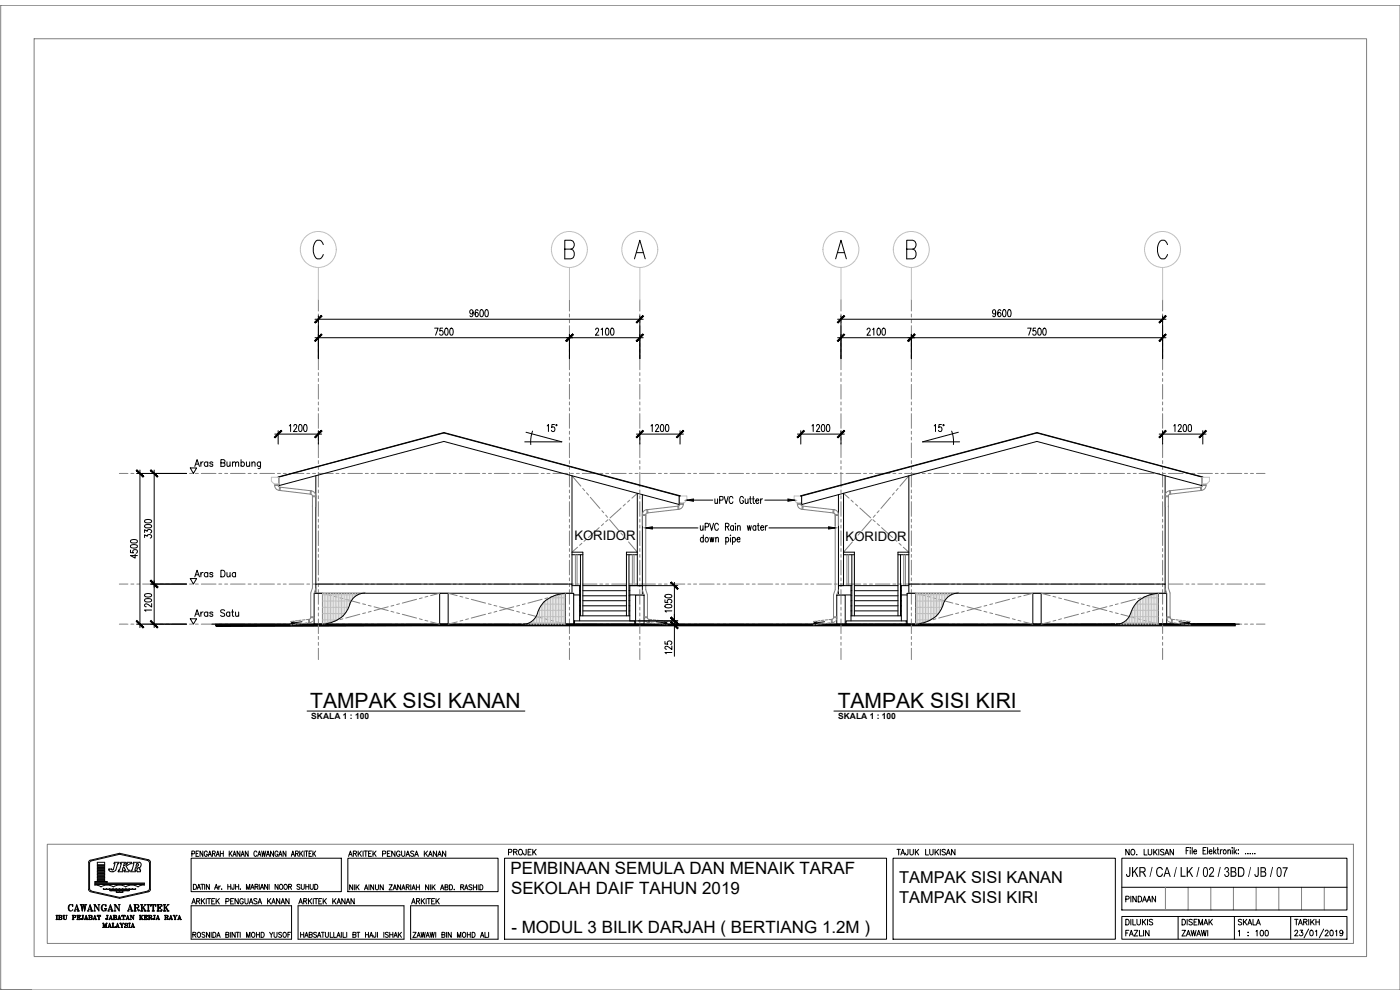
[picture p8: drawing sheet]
<svg xmlns="http://www.w3.org/2000/svg" width="420mm" height="297mm" viewBox="0 0 420 297" stroke-linecap="round" stroke-linejoin="round" font-family="sans-serif">
<defs><g id="words">
<g font-size="6.3">
<text x="93.1" y="212.4">TAMPAK SISI KANAN</text>
<text x="251.4" y="212.4">TAMPAK SISI KIRI</text>
</g>
<g font-size="5.1">
<text x="153.2" y="262.3">PEMBINAAN SEMULA DAN MENAIK TARAF</text>
<text x="153.4" y="268.2">SEKOLAH DAIF TAHUN 2019</text>
<text x="153.5" y="280">- MODUL 3 BILIK DARJAH ( BERTIANG 1.2M )</text>
</g>
<g font-size="4.9">
<text x="151.7" y="257.9">PROJEK</text>
<text x="269.8" y="264.8">TAMPAK SISI KANAN</text>
<text x="269.8" y="270.9">TAMPAK SISI KIRI</text>
<text x="370.8" y="278.7">SKALA</text>
</g>
<text font-size="4.6" x="337.9" y="263.1">JKR / CA / LK / 02 / 3BD / JB / 07</text>
<g font-size="3.9">
<text x="172.4" y="162">KORIDOR</text>
<text x="253.8" y="162.2">KORIDOR</text>
</g>
<g font-size="2.5">
<text x="93.4" y="215.8">SKALA 1 : 100</text>
<text x="251.5" y="215.8">SKALA 1 : 100</text>
</g>
</g></defs>
<!-- layer: A-FORMAT -->
<g fill="none" stroke="#000" stroke-width=".3">
<path d="M.2 1.6h.1M420.2 1.6h.1M26.6 258.8v8.1M26.9 259v7.6l.3 .6 8.7 2.1 8.4-1.9M27.1 258.1l-.4 .2-.1 .4M27.2 258.1l8.7-2.1 8.9 2.1 .3 .6v8.2l-.5 .7-8.7 1.9-8.7-1.9-.5-.3-.1-.5M27.4 258.3l-.4 .2-.1 .5M29.2 258.7h2.2v.7h-2.2zM29.2 259.7h2.2v.2h-2.2zM36.2 258.9v.3M36.3 258.7h1.3l-.6 1.2 1.3-.7h-.3l.1-.5h1.4l-.1 .5-1.6 .7 .7 1.2h.3l-.1 .5h-1.4l.1-.5h.3l-.5-.8-.3 .1-.1 1.2h-1.3l.1-.5h.3l.5-1.9h-.2zM41.2 259.2a.36 .36 0 0 1 .3 .4 .36 .36 0 0 1-.4 .3"/>
<path d="M41.4 259.2h-.4l-.2 .7h.4M44.3 258.2l.4 .2 .1 .5M44.3 258.2l-8.4-1.9-8.5 2M44.9 258.9l-.1 7.8-.1 .4-.4 .2M57.4 257.5h45v10h-45zM57.6 256.2l.7-.1 .1-.6-.8-.2v1.6M58.8 256.1h.6M59.6 255.3h-.8v1.6h.8M60.9 255.3v1.6l-.9-1.6v1.6M62.2 255.7a.48 .48 0 0 0-.5-.4 .48 .48 0 0 0-.4 .6v.4a.49 .49 0 0 0 .5 .7 .49 .49 0 0 0 .4-.7h-.3M62.5 256.9l.4-1.6 .6 1.6M62.7 256.4h.5"/>
<path d="M63.8 256.1l.7-.1 .1-.5-.8-.2v1.6M64.2 256.1l.4 .8M64.9 256.9l.5-1.6 .4 1.6M65 256.4h.7M66.1 256.1h.9M66.1 255.3v1.6M67 255.3v1.6M68.8 255.3v1.6M69.1 256l.5 .9M69.6 255.3l-.8 1.1M69.9 256.9l.5-1.6 .5 1.6M70.1 256.4h.6"/>
<path d="M72 255.3v1.6l-.8-1.6v1.6M72.3 256.9l.5-1.6 .5 1.6M72.5 256.4h.6M74.5 255.3v1.6l-.9-1.6v1.6M77.1 255.7a.46 .46 0 0 0-.6-.4 .46 .46 0 0 0-.3 .6v.4a.47 .47 0 0 0 .3 .6 .47 .47 0 0 0 .6-.3M77.3 256.9l.6-1.6 .4 1.6M77.6 256.4h.5M78.5 255.3l.3 1.6 .3-1.6 .3 1.6 .4-1.6M79.9 256.9l.5-1.6 .5 1.6M80.1 256.4h.6M82.1 255.3v1.6l-.9-1.6v1.6M83.4 255.7a.48 .48 0 0 0-.5-.4 .48 .48 0 0 0-.4 .6v.4a.49 .49 0 0 0 .5 .7 .49 .49 0 0 0 .4-.7h-.3"/>
<path d="M83.7 256.9l.5-1.6 .4 1.6M83.9 256.4h.6M85.8 255.3v1.6l-.8-1.6v1.6M87.4 256.9l.5-1.6 .5 1.6M87.6 256.4h.6M88.7 256.1l.7-.1 .1-.5-.8-.2v1.6M89.1 256.1l.4 .8M90 255.3v1.6M90.3 256l.5 .9M90.8 255.3l-.8 1.1M91.3 255.3v1.6M91.6 255.3h.8"/>
<path d="M92 255.3v1.6M92.8 256.1h.4M93.5 255.3h-.7v1.6h.7M93.9 255.3v1.6M94.2 256l.5 .9M94.7 255.3l-.8 1.1M104.4 257.5h45.1v10h-45.1zM104.6 256.9l.6-1.6 .5 1.6M104.8 256.4h.7M106 256.1l.9-.1v-.6l-.9-.1v1.6M106.6 256.1l.4 .8M107.5 255.3v1.6"/>
<path d="M107.9 256l.6 .9M108.5 255.3l-1 1.1M109 255.3v1.6M109.3 255.3h1M109.8 255.3v1.6M110.6 256.1h.6M111.5 255.3h-.9v1.6h.9M111.9 255.3v1.6M112.3 256l.6 .9M112.9 255.3l-1 1.1M114.8 256.2l.9-.1v-.7l-.9-.1v1.6M116.2 256.1h.6"/>
<path d="M117.1 255.3h-.9v1.6h.9M118.5 255.3v1.6l-.9-1.6v1.6M120.1 255.7a.54 .54 0 0 0-.7-.4 .54 .54 0 0 0-.4 .6v.4a.54 .54 0 0 0 .5 .7 .54 .54 0 0 0 .6-.7h-.4M120.5 255.3v1.2l.4 .4h.4l.2-.4v-1.2M121.8 256.9l.6-1.6 .5 1.6M122 256.4h.7M124.2 255.6l-.4-.3-.6 .3 .1 .3 .9 .6-.4 .4-.6-.2M124.5 256.9l.5-1.6 .6 1.6M124.7 256.4h.6M127.3 255.3v1.6M127.7 256l.6 .9M128.3 255.3l-1 1.1"/>
<path d="M128.6 256.9l.6-1.6 .5 1.6M128.8 256.4h.7M131 255.3v1.6l-1-1.6v1.6M131.4 256.9l.5-1.6 .6 1.6M131.6 256.4h.6M133.8 255.3v1.6l-1-1.6v1.6M151.4 257.5h114.7v24.3h-114.7zM268 257.5h66.7v24.3h-66.7zM269.2 254.8h1M269.7 254.8v1.7M270.3 256.5l.6-1.7 .6 1.7M270.6 256h.7"/>
<path d="M272.5 254.8l-.1 1.6-.4 .1-.3-.5M273.1 254.8v1.5l.4 .2 .5-.2 .1-1.5M274.7 254.8v1.7M275 255.6l.7 .9M275.7 254.8l-1 1.2M277.8 254.8v1.7h.9M279 254.8v1.3l.5 .4 .5-.2v-1.5M280.6 254.8v1.7M281 255.6l.7 .9M281.7 254.8l-1.1 1.2M282.2 254.8v1.7M283.7 255.1l-.3-.3-.6 .1v.6l.8 .3 .1 .5-.3 .2-.7-.2"/>
<path d="M284 256.5l.6-1.7 .6 1.7M284.2 256h.8M286.6 254.8v1.7l-1-1.7v1.7M336.7 257.5h67.5v15.5h-67.5zM338.9 254.8v1.7l-1-1.7v1.7M339.5 255.1l.2-.2a.78 .78 0 0 1 .9 .8 .78 .78 0 0 1-.9 .7l-.3-.5zM341.2 256.4h.1M343.4 254.8v1.7h.9M344.6 254.8v1.3l.5 .4 .5-.2 .1-1.5M346.2 254.8v1.7M346.6 255.6l.7 .9M347.3 254.8l-1.1 1.2"/>
<path d="M347.8 254.8v1.7M349.3 255.1l-.3-.3-.7 .3 .1 .4 .9 .6-.3 .4-.7-.2M349.6 256.5l.6-1.7 .6 1.7M349.8 256h.8M352.2 254.8v1.7l-1-1.7v1.7M356 255.2h.5M356.9 254.3h-.9v1.9M357.2 255v1.2M357.2 254.3v.2zM357.8 254.3v1.9M358.3 255.5h.8l-.1-.5a.57 .57 0 0 0-.7 .6 .57 .57 0 0 0 .7 .5l.1-.1M361.1 255.2h.6"/>
<path d="M362 254.3h-.9v1.9h.9M362.4 254.3v1.9M362.9 255.5h.8l-.1-.5a.57 .57 0 0 0-.7 .6 .57 .57 0 0 0 .7 .5l.1-.1M364.2 254.3v1.9M364.5 255.5l.5 .7M364.9 255l-.7 .9M365.3 255h.5M365.5 254.3v1.6l.3 .3M366.3 255v1.2M366.8 255l-.5 .2v.3M367.3 255a.57 .57 0 0 1 .7 .6 .57 .57 0 0 1-.7 .5l-.2-.4zM368.5 255.3l.4-.3h.3l.1 1.2"/>
<path d="M368.5 255v1.2M369.8 254.3v.2zM369.8 255v1.2M370.4 254.3v1.9M370.7 255.5l.4 .7M371.1 255l-.7 .9M371.6 256.1h.1zM371.6 255v.1zM373.8 256.1v.1zM374.5 256.1h.1M375.2 256.1v.1zM375.8 256.1h.2z"/>
<path d="M376.6 256.1v.1zM16.8 274.6h.4v1.3h-.4M16.8 274.6l.2 .1M16.9 274.6l.1 .2M17 274.6v1.3M17 275.9h-.2M17 275.8l-.1 .1M17.1 274.7v1.2M17.1 275.8l.1 .1M17.2 274.6l-.1 .2M17.5 274.6l1 .1 .1 .3-.3 .2M17.7 274.8l-.1-.2v1.3l.1-.1"/>
<path d="M17.8 274.7v1.2M17.9 275.8v.1M17.9 274.6v.2M18 274.6v1.3M18.3 274.6l.1 .6h-.5M18.3 275.2l.3 .3-.1 .4h-1M18.3 275.2l.2 .2-.2 .5M18.5 274.8v.3M18.5 275.4v.4M18.9 274.6h.4l-.1 1 .3 .3M19.1 274.7l.1 1M19.3 274.6l-.1 .2"/>
<path d="M19.8 274.6h.4M19.8 274.6h.3M19.9 274.7v1l-.3 .2-.5-.2-.1-1.1 .1 .2M20.7 271.7l-.1 .4 .1 1M21.1 271.4a1.17 1.17 0 0 0 0 1.9M21.7 274.6l1 .2v.4l-.7 .1M21.7 275.9h.5M21.8 271.7v-.3v.6a.68 .68 0 0 0-.7-.6 .68 .68 0 0 0-.6 .7v.5a.71 .71 0 0 0 .5 .7 .71 .71 0 0 0 .8-.4M21.8 274.6v1.3M21.8 274.6l.1 .2M21.9 275.8l-.1 .1M22 275.8l.1 .1"/>
<path d="M22.1 274.6l-.1 .2M22.1 274.6v1.3M22.2 273.3h.6M22.3 273.3h.3M22.4 273.2l.6-1.8 .7 1.9M22.4 274.6l.2 .2-.2 .5M22.6 272.8h.8M22.6 274.8v.4M22.9 271.7l.6 1.6M23 271.7l.6 1.6M23.2 273.3h.6M23.2 274.6v.2"/>
<path d="M23.2 275.8v.1M23.4 275.8v.1M23.4 274.6v.2M23.5 273.2l-.2 .1M23.5 273.2l-.1 .1M23.5 274.6v1.3M23.6 273.2l.1 .1M23.7 274.6h.3v.4v-.4h-.9l.1 .1-.1 1.2h.9v-.3v.3h-.3M23.7 275v.5zM23.7 275.1v.3l-.2-.2h.2h-.3M23.9 274.6l.1 .2M24 271.4h.8"/>
<path d="M24 275.7l-.1 .2M24 275.8l-.1 .1M24.1 271.4l.3 .1M24.2 271.4l.2 .2M24.3 271.4l.4 1.9M24.4 271.4l.3 1.9M24.4 275.6h.1M24.5 271.4l.3 1.5 .2-1.5M24.6 271.4l-.1 .2M24.6 274.6h.5M24.7 271.4l-.2 .1M24.7 274.6l.1 .1"/>
<path d="M24.7 274.6l.1 .2M24.8 272.9l-.1 .4M24.8 274.6l-.1 1.3M24.8 274.7v1.2M24.9 274.8l.1-.2-.2 1.3h-.4l.1-.3-.1 .1M25 271.4h.2l.3 1.5 .3-1.4M25 271.4l.4 1.9M25.1 271.4l.3 1.9M25.3 275.9h.4M25.4 275.9h.1M25.4 275.9l.5-1.3 .4 1.3M25.5 272.9l-.1 .4"/>
<path d="M25.5 271.4h.5M25.5 275.6h.6M25.6 271.4h.4M25.8 274.8l.4 1.1M25.9 274.8l.3 1.1M26 275.9h.4M26.1 275.9h.2M26.2 275.9h-.2M26.2 273.3h.6M26.3 273.3h.3M26.4 273.2l.7-1.8 .6 1.9M26.6 274.6l.9 .1 .1 .3-.3 .2"/>
<path d="M26.6 272.8h.8M26.7 274.6v1.3M26.7 274.6l.1 .2M26.8 275.8l-.1 .1M26.9 275.8l.1 .1M27 271.7l.5 1.6M27 274.6l-.1 .2M27 274.6v1.3M27.1 271.7l.5 1.6M27.2 273.3h.7M27.3 274.6l.2 .6h-.6M27.3 275.2l.3 .3-.1 .4h-.9"/>
<path d="M27.3 275.2l.2 .2-.2 .5M27.5 273.2l-.2 .1M27.5 273.2l-.1 .1M27.5 274.8v.3M27.5 275.4v.4M27.6 273.2l.2 .1M28 275.9l.4-1.3 .5 1.3M28.2 273.3h.5M28.2 271.4h.4l1.1 1.7M28.2 275.6h.5M28.2 275.9h-.3h.4M28.2 273.3h.4"/>
<path d="M28.2 271.4l.2 .1M28.4 265.6h.8l1.1 .5M28.5 264.5h3.7v.2h-3.7zM28.5 265h14.8v.2h-14.8zM28.5 265.6v-.2h14.8v.2M28.5 271.4l1.1 1.7M28.7 275.8v.1M28.7 275.9l-.3-1.1 .4 1.1M28.8 275.8l.2 .1h-.4h.1M29.2 263.2h2.2v.2h-2.2zM29.2 262.7h2.2v.3h-2.2zM29.2 264.1h2.2v.2h-2.2z"/>
<path d="M29.2 263.6h2.2v.2h-2.2zM29.2 260.1h2.2v.2h-2.2zM29.2 260.5h2.2v.3h-2.2zM29.2 261h2.2v.2h-2.2zM29.2 261.4h2.2v.2h-2.2zM29.2 261.9h2.2v.2h-2.2zM29.2 262.3h2.2v.2h-2.2zM29.2 274.6v.4l.1-.4M29.2 274.6h1v.4l-.1-.4h-.2M29.3 274.6l-.1 .2M29.4 274.6l-.2 .2M29.4 271.4h.6"/>
<path d="M29.4 275.9h.5M29.5 271.4h.3M29.5 274.6l-.3 .1M29.6 274.6l-.1 1.3M29.6 275.8l-.1 .1M29.7 271.5v1.8l-1.3-1.9v1.8M29.7 274.7v1.2M29.8 274.6v1.3M29.8 275.8v.1M29.8 275.9h.1M30 274.6l.2 .2M30.1 274.6l.1 .2"/>
<path d="M30.3 266.1l1-.5h1.1l1.6 .5 1.1-.5h1.1l1.5 .5M30.7 271.7l-.2 .4 .2 1M30.9 278.3h.2zM31 278.2v-1.2l.4 1.3 .5-1.3v1.3M31 277.1l-.2-.1h.3l.4 1.1M31 266.6h9.7v.2h-9.7M31 271.4l-.4 .7 .1 .9 .3 .3M31 266.6v.2M31.1 277l.3 1.1M31.3 272.6h.7M31.4 272.6l.2 .1M31.5 272.6l.1 .2"/>
<path d="M31.6 272.6l-.1 .6M31.7 278.3h.5M31.7 271.7l.1-.3v.6a.71 .71 0 0 0-.8-.6 .71 .71 0 0 0-.6 .7 .91 .91 0 0 0 .3 1.1 .91 .91 0 0 0 1 0l.1-.6M31.7 272.7v.5M31.8 275.6h.1M31.9 272.6l-.1 .2M31.9 277h.3M31.9 278.2l-.2 .1M31.9 278.2l-.1 .1M31.9 277.1v1.1M32 272.6l-.2 .1M32 274.6h.5"/>
<path d="M32 277l.1 1.3M32 278.2v.1M32 274.6l.2 .1M32 277v.1M32.1 274.6l.1 .2M32.1 277l-.1 .1M32.2 274.6l-.2 1.3M32.2 274.7v1.2M32.3 274.6v1.1l-.3 .2h-.2l.1-.3-.1 .1M32.3 273.3h.6M32.3 274.6v.2M32.3 278.3h.4"/>
<path d="M32.4 273.3h.3M32.4 278.3h.2M32.4 274.6l-.1 .1M32.5 278.2l.4-1.2 .5 1.3h-.3M32.5 273.2l.6-1.8 .7 1.9M32.6 277.9h.5M32.7 272.8h.8M32.7 260.7l.2 .7 1.1 .2M32.7 261.1h.1M32.7 260.8h.8M32.7 260.8v.2M32.9 277.2l.4 1.1h-.2"/>
<path d="M32.9 275.6h.6M32.9 275.9h-.2h.3M32.9 267.1h5.9v.1M32.9 267.2h5.9M33 267.1v.1M33 278.3h.5M33.1 271.7l.5 1.6M33.1 271.7l.6 1.6M33.1 274.8l.4 1.1h-.1h.4M33.2 274.8l.4 1.1M33.3 273.3h.7M33.5 260.7l.1 .3 .3-.1"/>
<path d="M33.5 275.8v.1M33.5 260.8h.1M33.6 273.2l-.2 .1M33.6 273.2l-.1 .1M33.6 275.8l-.4-1.2-.4 1.3M33.7 273.2l.2 .1M33.8 277v.1M33.8 277v1.2l-.1 .1h.9v-.4l-.1 .4M33.8 278.2v.1M33.9 277.1v1.1M34 277.1h.1M34 274.6l.9 .1 .1 .3-.3 .2"/>
<path d="M34 277l.1 1.3-.1-.1M34 260.9l.5-1.7h-.3l.1-.5h1.4l-.1 .5h-.3l-.6 1.9-.9 .4M34.2 274.8l-.2-.2v1.3l.2-.1M34.2 277h-.5l.1 .1M34.2 274.7v1.2M34.2 273.3h.6M34.2 271.4h.5l1.1 1.7M34.3 275.8v.1M34.3 273.3h.4M34.3 271.4l.2 .1M34.3 274.6v.2M34.4 274.6v1.3"/>
<path d="M34.6 271.4l1.1 1.7M34.6 278.1l-.2 .2 .2-.1M34.6 278.2l-.3 .1M34.7 274.6l.1 .6h-.5M34.7 275.2l.3 .3-.1 .4h-.9M34.7 275.2l.2 .2-.2 .5M34.8 278.2l.5-1.2 .4 1.3M34.9 274.8v.3M34.9 275.4v.4M34.9 267.7h1.9M34.9 267.7v-.2h1.9l.1 .2M34.9 267.7h.1"/>
<path d="M35 277.9h.5M35 278.3h-.2h.3M35.2 277.2l.4 1-.2 .1h.4l-.2-.1M35.3 275.9h.3M35.3 277.2l.3 1.1M35.3 275.9h.2M35.4 275.9l.4-1.3 .4 1.3M35.5 271.4h.6M35.5 275.6h.6M35.6 278.2l-.1 .1M35.6 271.4h.4M35.8 271.5v1.8l-1.3-1.9v1.8"/>
<path d="M35.8 274.8l.4 1.1h-.2M35.9 275.9h.5M35.9 277h.5M36 277h.3M36.1 275.9h.2M36.1 277l.4 .7v.6M36.3 278.3h.5M36.5 278.2l-.1 .1M36.6 278.2v-.5l-.4-.7 .5 1.3M36.6 274.6v.4v-.4M36.6 274.6h.9v.4v-.4h-.2M36.6 278.2l.1 .1"/>
<path d="M36.7 274.6l-.1 .2M36.9 267.7h.1M36.9 277h.2zM36.9 274.6l-.3 .1M37 275.9h-.2h.5h-.2M37 274.6v1.3M37 275.8v.1M37 277.1l-.4 .6M37.1 274.7v1.2M37.1 274.6v1.3M37.1 275.8l.1 .1M37.4 274.6l.1 .2"/>
<path d="M37.5 277.4l.7 .5M37.5 277.1v.3l.6 .2a.43 .43 0 0 1-.1 .8 .43 .43 0 0 1-.6-.5v.4l.1-.2M37.7 266.1l1-.5h1.1l1.6 .5M37.8 275.9h.3M37.8 275.9h.2M38 275.6h.6M38.2 277.2l.1-.2v.4a.41 .41 0 0 0-.5-.4 .41 .41 0 0 0-.3 .5l.7 .3v.4M38.2 274.8l.3 1.1M38.3 273.3h.5M38.3 274.8l.4 1.1-.4-1.3-.4 1.3M38.4 273.3h.2M38.4 273.2l.7-1.8 .6 1.9"/>
<path d="M38.4 275.9h.5M38.6 272.8h.9M38.6 275.8v.1M38.6 277h.5M38.6 278.3h.5M38.7 275.8l.1 .1M38.8 267.2h.1M38.8 277l-.1 1.3 .1-.1M38.8 277.1h.1M38.9 277.1v1.1M38.9 277.1h.1M38.9 277l.1 1.3-.1-.1"/>
<path d="M39 271.7l.5 1.6M39 275.9h.4h-.3M39 274.6h.4l.7 1.1-.8-1.1M39.1 271.7l.5 1.6M39.1 274.6l.1 .1M39.2 273.3h.7M39.3 278.3h.4M39.5 278.3h-.1l.4-1.3 .5 1.3M39.5 273.2l-.2 .1M39.5 273.2v.1M39.5 277.9h.6M39.6 273.2l.2 .1"/>
<path d="M39.8 277.2l.2 1.1 .2-.1M39.8 277.2l.4 1.1M39.9 274.6h.4M40 274.6h.2M40 278.3h.4M40.1 274.7v1.2l-.9-1.3v1.3M40.2 271.4h1.1l.4 .4-.2 .5-.9 .1M40.2 273.3h.7M40.2 278.2l.1 .1M40.3 271.4l.1 .1M40.3 271.4l.1 .2M40.4 271.4v1.9"/>
<path d="M40.4 273.2l-.1 .1M40.5 271.5v1.7M40.6 271.4v1.9M40.6 273.2l.1 .1M40.6 273.2l.2 .1M40.7 271.4l-.1 .2M40.8 271.4l-.2 .1M41 272.4l.5 .9 .3-.3M41.1 261.1v.3l.3 .2M41.1 272.4l.5 .8 .2-.1M41.2 260.6v-.2h-.6v1.2h-1.4l.2-.5h.2l.6-1.9h-.3l.1-.5h1.8a.91 .91 0 0 1 .5 .9 .91 .91 0 0 1-.8 .8l.4 .1 .1 .4M41.2 260.5l-.1 .6"/>
<path d="M41.3 271.4l.2 .3-.2 .7M41.4 273l.3 .2M41.5 271.6v.5M41.8 274.6h.5l-.1 .1 .1 1.2h-.5M42 260.8l.2 .3M42 274.8l-.1-.2v1.3l.1-.1M42.1 274.7v1.2M42.1 261.1v.5h-.8M42.2 273.3h.7M42.2 271.4h.7M42.2 275.8v.1M42.2 274.6v.2"/>
<path d="M42.2 271.4l.3 .1M42.3 271.4l.2 .2M42.3 275.2l.5 .7M42.4 275.2l.4 .7M42.4 275.1l.5 .8M42.5 271.4v1.9M42.5 273.2l-.3 .1M42.5 273.2l-.2 .1M42.5 271.5v1.7M42.6 274.6h.4h-.2M42.6 275.9h.4zM42.6 271.4v1.9"/>
<path d="M42.6 273.2l.1 .1M42.6 273.2l.2 .1M42.7 271.4l-.1 .2M42.8 271.4l-.2 .1M42.8 274.7l-.6 .7M42.9 272.4l.6 .9M43 272.4l.6 .9M43 272.1l.7 1.2M43.2 274.6h1v.4l-.1-.4M43.2 275.9h1v-.3l-.1 .3M43.3 273.3h.6M43.3 265.6l-1.2 .1-.7 .4"/>
<path d="M43.3 273.3l.2-.1 .3 .1M43.3 271.4h.6M43.4 274.8l-.1-.2v1.3l.1-.1M43.4 274.7v1.2M43.5 271.4h.3M43.5 275.8l.1 .1M43.6 274.6l-.1 .2M43.6 271.5l-1 1M43.6 274.6v1.3M43.9 275v.5zM43.9 275.1v.3l-.3-.2h.3h-.4M43.9 274.6l.3 .1"/>
<path d="M44.2 273.3h.7M44.2 271.4h.7M44.2 275.7l-.2 .2 .2-.1M44.2 274.8l-.2-.2 .2 .2M44.2 275.9h-.3M44.3 271.4l.2 .1M44.4 271.4l.1 .2M44.4 271.4v1.9M44.4 273.2l-.1 .1M44.4 273.2v.1M44.5 274.6l1 .2-.1 .4h-.6M44.5 275.9h.5"/>
<path d="M44.5 271.5v1.7M44.6 274.6v1.3M44.6 271.4v1.9M44.6 273.2l.1 .1M44.6 273.2l.2 .1M44.6 274.6l.1 .2M44.7 271.4l-.1 .2M44.7 275.8l-.1 .1M44.8 274.6v1.3M44.8 271.4l-.2 .1M44.8 275.8l.1 .1M44.8 275.9h.1"/>
<path d="M44.9 274.6l-.1 .2M44.9 274.6l-.1 .1M45 275.2l.6 .7v-.2h-.2l-.2-.4M45.3 274.6l.1 .2-.1 .4M45.4 271.4l-.1 .6v-.6h1.4v.6v-.6M45.4 275.7l.2 .2M45.4 274.8v.3M45.5 271.4l-.2 .3M45.6 271.4l-.3 .2M45.6 273.3h.8M45.7 271.4l-.4 .1M45.9 271.4v1.9"/>
<path d="M45.9 273.2l-.2 .1M45.9 273.2l-.1 .1M45.9 275.6h.1M46 271.5v1.7M46.1 274.6h.5l-.2 1.1-.2 .2-.4-.2 .3-.1-.2 .1M46.1 271.4v1.9M46.1 273.2l.1 .1M46.1 273.2l.2 .1M46.3 271.4l.4 .1M46.3 274.8l-.1-.2v1.3M46.4 274.7l-.1 1.2M46.4 271.4l.3 .2"/>
<path d="M46.5 274.6l-.1 .2M46.6 271.4l.1 .3M46.8 275.9h.4M47 275.6h.6M47.1 271.4h1.5v.6l-.1-.6M47.1 273.3h1.5v-.5l-.1 .5M47.2 271.4l.2 .1M47.3 271.4l.1 .2M47.3 274.8l.2 1.1 .2-.1M47.4 271.4v1.9M47.4 273.2l-.2 .1M47.4 273.2l-.1 .1"/>
<path d="M47.4 274.8l.3 1.1M47.5 271.5v1.7M47.5 275.9h.4M47.5 271.4v1.9M47.5 272.4h.6M47.5 273.2l.1 .1M47.5 273.2l.3 .1M47.6 271.4l-.1 .2M47.7 275.8l.1 .1M47.8 271.4l-.3 .1M47.8 275.9l-.4-1.3-.5 1.3h.1M48.1 272v.7z"/>
<path d="M48.1 272.1l-.2 .3 .2 .1M48.1 272.3l-.3 .1h.3M48.1 271.4l.5 .1M48.3 271.4l.3 .2M48.4 271.4l.2 .3M48.6 273.1l-.2 .2M48.6 273.2l-.3 .1M48.6 273.2l-.5 .1M49 273.3h.7M49 271.4h.7M49.1 271.4l.2 .1M49.2 271.4l.1 .2"/>
<path d="M49.3 271.4v1.9M49.3 273.2l-.2 .1M49.3 273.2l-.1 .1M49.4 271.5v1.7M49.4 274.6l1.1 .3-.2 .3h-.6M49.4 275.9h.5M49.4 271.4v1.9M49.4 273.2l.2 .1M49.4 273.2l.3 .1M49.4 274.6v1.3M49.5 274.6l.1 .2M49.6 271.4l-.2 .2"/>
<path d="M49.6 275.8l-.1 .1M49.7 271.4l-.3 .1M49.7 274.8l.1-.2v1.3l-.1-.1M49.7 272.4l.7 .9M49.8 272.4l.7 .9M49.8 272.1l.7 1.2M50 275.2l.5 .7v-.2l-.4-.4M50.1 273.3h.7M50.1 274.6l.2 .2-.2 .4M50.2 273.3l.2-.1 .2 .1M50.2 271.4h.6M50.2 275.7l.3 .2"/>
<path d="M50.3 274.8v.3M50.4 271.4h.2M50.5 271.5l-1.1 1M50.7 275.9h.4M50.8 275.9h.2M50.8 275.9l.5-1.3 .4 1.3M51 275.6h.5M51.2 274.8l.4 1.1M51.3 274.8l.3 1.1M51.4 275.9h.4M51.6 275.9h-.2M51.6 275.8l-.1 .1"/>
<path d="M51.6 275.8l.2 .1M51.9 274.6h.5M52 274.6l.6 .7v.6M52.1 274.6l.4 .7-.1 .6M52.3 274.6l.3 1.3M52.3 275.9h.5M52.5 275.8v.1M52.6 275.8l.1 .1M52.6 275.9h.1M52.8 274.6h.4M52.9 274.6h.2M53 274.7l-.4 .6"/>
<path d="M53.3 275.9h.4M53.4 275.9h.2M53.6 275.6h.5M53.8 274.8l.4 1.1M54 275.9h.4M54.2 275.8v.1M54.2 275.8l.1 .1-.5-1.3-.4 1.3M57.4 271.8h30.1v10h-30.1zM57.6 271.2l.5-1.6 .6 1.6M57.8 270.7h.7M58 265.3a.78 .78 0 0 1 1 .8 .78 .78 0 0 1-1 .8zM59 270.4l.8-.1 .1-.6-.9-.1v1.6"/>
<path d="M59.1 266.9l.6-1.6 .5 1.6M59.3 279.9l.1-.1a.68 .68 0 0 1 .8 .7 .68 .68 0 0 1-.8 .7l-.2-.5zM59.4 266.3h.6M59.5 270.4l.5 .8M60.2 265.3h1M60.5 269.6v1.6M60.7 265.3v1.6M60.8 270.3l.6 .9M61.4 269.6l-.9 1.1M61.4 265.3v1.6M61.5 279.9l-.3-.2-.6 .2 .1 .4 .8 .5-.3 .4-.6-.2M61.9 269.6v1.6"/>
<path d="M62.2 269.6h1M62.7 269.6v1.6M62.8 265.3v1.6l-.9-1.6v1.6M62.9 279.7v1.5l-.9-1.5v1.5M63.4 279.7v1.5M63.5 270.4h.6M63.9 279.7a.78 .78 0 0 1 .9 .8 .78 .78 0 0 1-.9 .7zM64.4 266.9l.5-1.6 .5 1.6M64.5 269.6h-1v1.6h1M64.6 266.3h.6M64.9 269.6v1.6M65.2 270.3l.6 .9"/>
<path d="M65.7 265.8v1.1M65.8 269.6l-.9 1.1M66.2 265.8l-.5 .5M66.5 266.7h.1M67.8 270.5l.8-.1 .1-.7-.9-.1v1.6M68.4 265.3v1.6M68.4 266.1h.9M69.1 279.7v1.5M69.2 270.4h.6M69.3 265.3v1.6M70.1 269.6h-.9v1.6h.9M70.2 265.3v1.4h-.6v-.4"/>
<path d="M70.6 279.7v1.5l-1-1.5v1.5M70.7 266.1h.9M70.7 265.3v1.6M70.9 279.7h.9M71.3 279.7v1.5M71.5 269.6v1.6l-1-1.6v1.6M71.6 265.3v1.6M72.1 266.7h.1M72.1 279.7v1.5M73 270a.54 .54 0 0 0-.6-.4 .54 .54 0 0 0-.4 .6v.4a.54 .54 0 0 0 .5 .6 .54 .54 0 0 0 .5-.6h-.4M73.5 269.6v1.1l.4 .5 .4-.1 .2-.4v-1.1M74 266.9v-1.6l.5 1.6 .5-1.6v1.6"/>
<path d="M74.8 271.2l.6-1.6 .5 1.6M75 270.7h.7M75.2 266.9l.5-1.6 .6 1.6M75.4 266.3h.7M75.6 279.9l.1-.1a.68 .68 0 0 1 .8 .7 .68 .68 0 0 1-.8 .7l-.2-.5zM76.5 266.1l.8-.1 .1-.5-.9-.2v1.6M77 279.7v1.5M77 266.1l.4 .8M77.1 269.8l-.3-.2-.6 .2 .1 .4 .8 .4-.1 .5-.5 .1-.3-.2M77.4 271.2l.6-1.6 .5 1.6M77.6 270.7h.7M77.8 265.3v1.6"/>
<path d="M77.9 279.7v1.5M78.1 266.9l.6-1.6 .5 1.6M78.3 266.3h.7M78.4 279.7a.78 .78 0 0 1 .9 .8 .78 .78 0 0 1-.9 .7zM80.3 265.3v1.6l-.9-1.6v1.6M80.3 269.6v1.6M80.6 270.3l.7 .9M80.8 265.3v1.6M80.9 279.7l.5 .7v.8M81.3 269.6l-1 1.1M81.5 271.2l.6-1.6 .5 1.6M81.7 270.7h.8"/>
<path d="M81.9 279.7l-.5 .7M82.3 279.7v1.3l.3 .2 .5-.2v-1.3M83.4 265.3v1.6l-.8-1.6v1.6M83.9 269.6v1.6l-.9-1.6v1.6M83.9 265.6l.3-.3a.72 .72 0 0 1 .7 .8 .72 .72 0 0 1-.8 .7l-.3-.5zM84.3 271.2l.6-1.6 .5 1.6M84.5 279.9l-.3-.2-.6 .2 .1 .4 .8 .5-.3 .4-.6-.2M84.5 270.7h.7M85 279.9l.2-.1a.68 .68 0 0 1 .8 .7 .68 .68 0 0 1-.8 .7l-.3-.5zM85.4 265.4l.2-.1a.73 .73 0 0 1 .7 .8 .73 .73 0 0 1-.9 .7l-.2-.5zM86.6 266.1l.8-.1 .1-.5-.9-.2v1.6M86.7 269.6v1.6l-.9-1.6v1.6"/>
<path d="M87 266.1l.5 .8M87.2 279.7h-.8v1.5M89.5 271.8h31.7v10h-31.7zM89.7 271.2l.5-1.6 .6 1.6M89.9 270.7h.7M90 265.6l-.3-.3-.5 .1v.5l.7 .3 .1 .4-.3 .3-.6-.3M90.2 279.7v1.5M90.4 265.3l.1 1.3 .3 .3 .5-.3v-1.3M91.1 270.4l.8-.1 .1-.6-.9-.1v1.6M91.1 279.7v1.5M91.6 270.4l.5 .8M91.8 266.1h.9"/>
<path d="M91.8 265.3v1.6M92.6 269.6v1.6M92.7 265.3v1.6M92.9 270.3l.7 .9M93.1 265.3v1.1l.4 .5 .5-.5v-1.1M93.6 269.6l-1 1.1M94 269.6v1.6M94.4 269.6h.9M94.4 265.3a.78 .78 0 0 1 1 .8 .78 .78 0 0 1-1 .8zM94.9 269.6v1.6M95 279.9l-.3-.2-.6 .2 .1 .4 .8 .5-.3 .4-.6-.2M95.7 270.4h.5"/>
<path d="M96.4 279.7h.9M96.6 269.6h-.9v1.6h.9M96.9 279.7v1.5M97 269.6v1.6M97.3 270.3l.7 .9M97.7 279.7v1.3l.3 .2 .5-.2 .1-1.3M98 269.6l-1 1.1M99.1 279.7v1.5h.8M99.9 269.6v1.6M100.2 279.7v1.5h.8M100.2 270.3l.6 .9M100.8 269.6l-.9 1.1"/>
<path d="M101.1 271.2l.6-1.6 .5 1.6M101.3 270.7h.7M102.4 279.7v1.5M103 279.7v1.5h.7M103.5 269.6v1.6l-.9-1.6v1.6M103.9 271.2l.5-1.6 .6 1.6M104.1 279.7v1.5M104.1 270.7h.7M105.8 265.5v1.5l-.9-1.5v1.5M106.3 269.6v1.6l-1-1.6v1.6M106.3 265.5v1.5M106.8 265.5v1.5"/>
<path d="M107.1 279.7h.9M107.2 266.1l.6 .9M107.5 279.7v1.5M107.8 265.5l-1 1M109.4 267l.5-1.5 .5 1.5M109.6 266.5h.6M109.7 279.7v1.5M110.6 279.7v1.5M110.7 265.5v1.5M112.1 265.5v1.5l-.8-1.5v1.5M112.7 265.5v1.3l.4 .2 .4-.2 .1-1.3M112.8 279.7l-.1 1.4-.3 .1-.3-.5"/>
<path d="M113.3 279.7v1.5M115 265.5v1.5l-.9-1.5v1.5M115.2 279.7v1.5M116.5 279.9l-.3-.2-.6 .2 .1 .4 .8 .5-.3 .4-.6-.2M116.8 265.5h.9l-.9 1.5h.9M117 279.7v1.5M117.9 279.7v1.5M118 267l.5-1.5 .5 1.5M118.2 266.5h.6M119.5 279.7v1.5M120.2 265.5v1.5l-.9-1.5v1.5M120.5 279.7l-1 1"/>
<path d="M120.6 267l.5-1.5 .5 1.5M120.8 266.5h.6M121.9 266.2l.9-.1v-.5l-.9-.1v1.5M122.4 266.2l.4 .8M123.2 271.8h26.3v10h-26.3zM123.3 265.5v1.5M123.5 271.2l.6-1.6 .5 1.6M123.6 267l.5-1.5 .5 1.5M123.7 270.7h.7M123.8 266.5h.7M124 279.7h.9l-.9 1.5h.9M125 266.2h.9"/>
<path d="M125 265.5v1.5M125 270.4l.8-.1 .1-.6-.9-.1v1.6M125.5 270.4l.4 .8M125.9 265.5v1.5M126.4 279.7l.3 1.5 .3-1.5 .3 1.5 .3-1.5M126.4 269.6v1.6M126.8 270.3l.6 .9M127.4 269.6l-1 1.1M127.9 269.6v1.6M128.2 269.6h1M128.7 265.5v1.5l-1-1.5v1.5M128.7 269.6v1.6"/>
<path d="M129.1 279.7l.3 1.5 .3-1.5 .3 1.5 .3-1.5M129.2 265.5v1.5M129.5 270.4h.6M129.7 265.5v1.5M130 266.1l.6 .9M130.4 269.6h-.9v1.6h.9M130.6 265.5l-.9 1M130.8 279.7v1.5M130.9 269.6v1.6M131.2 270.3l.6 .9M131.8 269.6l-.9 1.1M132.2 267l.5-1.5 .5 1.5"/>
<path d="M132.4 266.5h.7M134 279.7v1.5M134.2 266.2l.2 .1v.5l-.8 .2v-1.5l.8 .1v.5l-.8 .1M134.9 265.5a.77 .77 0 0 1 .9 .7 .77 .77 0 0 1-.9 .8zM135.4 279.7v1.5l-.9-1.5v1.5M136.3 266.8v.2zM138.3 266.2l.8-.1v-.5l-.8-.1v1.5M138.7 266.2l.5 .8M138.9 279.9l.1-.1a.68 .68 0 0 1 .8 .7 .68 .68 0 0 1-.8 .7l-.2-.5zM139.4 267l.6-1.5 .5 1.5M139.6 266.5h.7M140.3 279.7v1.5"/>
<path d="M141.1 279.7v1.5M141.6 265.7l-.3-.2-.6 .2 .1 .4 .8 .5-.3 .4-.6-.2M141.7 279.7a.77 .77 0 0 1 .9 .8 .77 .77 0 0 1-.9 .7zM142.1 266.2h.9M142.1 265.5v1.5M143 265.5v1.5M143.5 265.5v1.5M144 265.5a.77 .77 0 0 1 .9 .7 .77 .77 0 0 1-.9 .8zM145.5 279.7v1.5h.8M146.6 279.7v1.5M336.7 266.2h67.5M336.7 275h67.5v6.8h-67.5z"/>
<path d="M337.9 269.8l.8-.1 .1-.6-.9-.2v1.7M337.9 275.8a.87 .87 0 0 1 1 .9 .87 .87 0 0 1-1 .8zM337.9 279.9h.5M338.8 279.1h-.9v1.7M339.4 268.9v1.7M339.4 275.8v1.7M340 275.8v1.7h.9M340.4 279.1h1.1l-1.1 1.7h1.1M341 268.9v1.7l-1-1.7v1.7M341.2 275.8v1.3l.5 .4 .4-.1 .2-.3v-1.3M341.6 268.9a.88 .88 0 0 1 1 .9 .88 .88 0 0 1-1 .8zM342 279.1v1.7h.9"/>
<path d="M342.9 275.8v1.7M342.9 270.6l.6-1.7 .6 1.7M343.2 270h.7M343.2 279.1v1.7M343.2 276.5l.7 1M343.9 275.8l-1 1.2M344.3 270.6l.5-1.7 .6 1.7M344.4 275.8v1.7M344.5 270h.7M344.8 279.1v1.7l-1-1.7v1.7M345.9 276l-.3-.2-.7 .2 .2 .5 .8 .6-.3 .4-.7-.2M346.8 268.9v1.7l-1-1.7v1.7"/>
<path d="M353.6 275v6.8M354.8 279.1h1l-1 1.7h1M354.8 275.8a.87 .87 0 0 1 1 .9 .87 .87 0 0 1-1 .8zM356.3 275.8v1.7M357.5 279.1l.3 1.7 .4-1.7 .4 1.7 .3-1.7M357.8 276l-.3-.2-.7 .2 .2 .5 .8 .6-.3 .4-.7-.2M358.4 276.6h.5M359.3 275.8h-.9v1.7h.9M359.7 277.5v-1.7l.6 1.7 .6-1.7v1.7M360.6 279.1l.3 1.7 .4-1.7 .4 1.7 .3-1.7M361.3 277.5l.6-1.7 .6 1.7M361.5 277h.7"/>
<path d="M362.5 279.1v1.7M362.8 275.8v1.7M363.2 276.5l.7 1M363.9 275.8l-1.1 1.2M370.5 275v6.8M371.6 279.4l.4-.3v1.7M376.9 279.4l.4-.3v1.7M378.4 279.2l.2-.1a.92 .92 0 0 1 .6 .9 .92 .92 0 0 1-.6 .8l-.2-.1-.2-.6zM379.9 279.2l.2-.1a.9 .9 0 0 1 .6 .9 .9 .9 0 0 1-.6 .8l-.5-.7zM387.3 275v6.8M388.5 275.8h1.1M388.6 279.5l.3-.4h.3l.3 .5-1 1.2h1.1"/>
<path d="M389 275.8v1.7M389.7 277.5l.6-1.7 .6 1.7M389.9 277h.8M390.1 279.1h.8l-.4 .6a.55 .55 0 0 1 .4 .9 .55 .55 0 0 1-.9-.1M391.2 276.6l.9-.1v-.6l-.9-.1v1.7M391.8 276.6l.5 .9M392.7 278.8l-1.3 2.6M392.8 275.8v1.7M393.3 279.2a.82 .82 0 0 1 .9 .6 .82 .82 0 0 1-.5 1l-.6-.3v-.7zM393.4 275.8v1.7M393.7 276.5l.7 1M394.4 275.8l-1 1.2"/>
<path d="M394.8 279.4l.3-.3v1.7M394.9 276.6h1M394.9 275.8v1.7M395.9 275.8v1.7M397.3 278.8l-1.4 2.6M397.7 279.5l.1-.3 .5-.1 .3 .5-1 1.2h1.1M399.3 279.2a.83 .83 0 0 1 1 .6 .83 .83 0 0 1-.6 1l-.5-.3zM400.8 279.4l.4-.3v1.7M403 279.6a.49 .49 0 0 1-.6 .5 .49 .49 0 0 1-.3-.8 .49 .49 0 0 1 .8 0l.1 .3a.8 .8 0 0 1-.6 1.2l-.3-.2M.2 297h.1M.2 297h9.3M57.9 280.4h.8v-.5l-.8-.2v1.5"/>
<path d="M58.3 280.4l.5 .8M65.1 281.2l.5-1.5 .5 1.5M65.2 280.7h.7M68.4 280.4l.2 .2v.5l-.8 .1v-1.5l.8 .2v.4l-.8 .1M74 281.2v-1.5l.5 1.5 .5-1.5v1.5M77 280.4h.9M86.4 280.4h.5M90.2 280.4h.9M91.4 281.2l.6-1.5 .5 1.5M91.7 280.7h.6M93.4 280.4l.3 .3-.1 .5h-.8v-1.5l.8 .2v.5h-.8M95.3 281.2l.5-1.5 .5 1.5"/>
<path d="M95.5 280.7h.6M101.1 281.2l.5-1.5 .5 1.5M101.3 280.7h.6M106.5 280.4l.3 .3-.1 .5h-.8v-1.5l.9 .2-.1 .5h-.8M109.7 280.4h.9M110.9 281.2l.5-1.5 .5 1.5M111.1 280.7h.7M117 280.4h.9M118.2 281.2l.5-1.5 .6 1.5M118.4 280.7h.6M119.9 280.4l.6 .8M125.1 281.2l.5-1.5 .6 1.5"/>
<path d="M125.3 280.7h.7M127.8 281.2l.6-1.5 .5 1.5M128 280.7h.7M133.2 280.4l.3 .2v.5l-.9 .1v-1.5l.9 .2v.4l-.9 .1M137.3 281.2v-1.5l.5 1.5 .5-1.5v1.5M140.3 280.4h.8M144.2 281.2l.5-1.5 .5 1.5M144.4 280.7h.6M339 280.8l.5-1.7 .6 1.7M339.2 280.3h.7M356.1 280.8l.6-1.7 .6 1.7M356.3 280.3h.7"/>
<path d="M359.2 280.8l.5-1.7 .6 1.7M359.4 280.3h.7M374.5 280.7h.2zM420.2 297h.1"/>
</g>
<path d="M.2 1.6h420v295.4h-420zM10.2 11.6h399.9v275.4h-399.9zM14.2 253.3h392v29.8h-392zM349.8 266.2v6.8M356.6 266.2v6.8M363.4 266.2v6.8M370.2 266.2v6.8M377 266.2v6.8M383.8 266.2v6.8M390.6 266.2v6.8M397.4 266.2v6.8" fill="none" stroke="#808080" stroke-width=".3"/>
<!-- layer: A-GRID -->
<g fill="none" stroke="#808080" stroke-width=".3">
<path d="M95.5 89.9v3.4M95.5 94.2v.9M95.5 96v.8M95.5 97.7v4.4M170.9 89.9v3.4M170.9 94.2v.9M170.9 96v.8M170.9 97.7v4.4M192 89.9v3.4M192 94.2v.9M192 96v.8M192 97.7v4.4"/>
<path d="M252.4 89.9v3.4M252.4 94.2v.9M252.4 96v.8M252.4 97.7v4.4M273.5 89.9v3.4M273.5 94.2v.9M273.5 96v.8M273.5 97.7v4.4M348.9 89.9v3.4M348.9 94.2v.9M348.9 96v.8M348.9 97.7v4.4"/>
<path d="M95.5 103v.9M95.5 104.8v.8M95.5 106.5v4.4M95.5 111.8v.9M95.5 113.6v.9M95.5 115.3v4.4M170.9 103v.9M170.9 104.8v.8M170.9 106.5v4.4M170.9 111.8v.9M170.9 113.6v.9M170.9 115.3v4.4"/>
<path d="M192 103v.9M192 104.8v.8M192 106.5v4.4M192 111.8v.9M192 113.6v.9M192 115.3v4.4M252.4 103v.9M252.4 104.8v.8M252.4 106.5v4.4M252.4 111.8v.9M252.4 113.6v.9M252.4 115.3v4.4"/>
<path d="M273.5 103v.9M273.5 104.8v.8M273.5 106.5v4.4M273.5 111.8v.9M273.5 113.6v.9M273.5 115.3v4.4M348.9 103v.9M348.9 104.8v.8M348.9 106.5v4.4M348.9 111.8v.9M348.9 113.6v.9M348.9 115.3v4.4"/>
<path d="M95.5 120.6v.9M95.5 122.4v.9M95.5 124.1v4.4M95.5 129.4v.9M95.5 131.2v.8M95.5 132.9v4.4M95.5 138.2v.9M95.5 139.9v.9M170.9 120.6v.9M170.9 122.4v.9M170.9 124.1v4.4M170.9 129.4v.9"/>
<path d="M170.9 131.2v.8M170.9 132.9v4.4M170.9 138.2v.9M170.9 139.9v.9M192 120.6v.9M192 122.4v.9M192 124.1v4.4M192 129.4v.9M192 131.2v.8M192 132.9v4.4M192 138.2v.9M192 139.9v.9"/>
<path d="M252.4 120.6v.9M252.4 122.4v.9M252.4 124.1v4.4M252.4 129.4v.9M252.4 131.2v.8M252.4 132.9v4.4M252.4 138.2v.9M252.4 139.9v.9M273.5 120.6v.9M273.5 122.4v.9M273.5 124.1v4.4M273.5 129.4v.9"/>
<path d="M273.5 131.2v.8M273.5 132.9v4.4M273.5 138.2v.9M273.5 139.9v.9M348.9 120.6v.9M348.9 122.4v.9M348.9 124.1v4.4M348.9 129.4v.9M348.9 131.2v.8M348.9 132.9v4.4M348.9 138.2v.9M348.9 139.9v.9"/>
<path d="M35.8 142.1h2.6M39.3 142.1h.9M41.1 142.1h.8M42.8 142.1h4.4M48.1 142.1h.9M49.8 142.1h.9M51.6 142.1h4.4M56.9 142.1h.8M58.6 142.1h.9M60.4 142.1h4.4M65.7 142.1h.8M67.4 142.1h.9"/>
<path d="M69.2 142.1h4.4M74.5 142.1h.9M76.2 142.1h.9M78 142.1h4.4M83.3 142.1h.9M85 142.1h.9M86.8 142.1h4.4M92.1 142.1h.8M93.8 142.1h.9M95.5 141.7v4.4M95.5 147v.9M95.5 148.7v.9"/>
<path d="M95.5 150.5v4.4M95.5 155.8v.9M95.5 157.6v.8M95.5 159.3v4.4M95.6 142.1h4.4M100.8 142.1h.9M102.6 142.1h.9M104.4 142.1h4.4M109.6 142.1h.9M111.4 142.1h.9M113.2 142.1h4.4M118.4 142.1h.9"/>
<path d="M120.2 142.1h.9M122 142.1h4.4M127.3 142.1h.8M129 142.1h.9M130.8 142.1h4.4M136.1 142.1h.8M137.8 142.1h.9M139.6 142.1h4.4M144.8 142.1h.9M146.6 142.1h.9M148.3 142.1h4.4M153.6 142.1h.9"/>
<path d="M155.4 142.1h.9M157.1 142.1h4.4M162.4 142.1h.9M164.2 142.1h.9M165.9 142.1h4.4M170.9 141.7v4.4M170.9 147v.9M170.9 148.7v.9M170.9 150.5v4.4M170.9 155.8v.9M170.9 157.6v.8M170.9 159.3v4.4"/>
<path d="M171.2 142.1h.9M173 142.1h.9M174.8 142.1h4.4M180 142.1h.9M181.8 142.1h.9M183.6 142.1h4.3M188.8 142.1h.9M190.6 142.1h.9M192 141.7v4.4M192 147v.9M192 148.7v.9M192 150.5v4.4"/>
<path d="M192 155.8v.9M192 157.6v.8M192 159.3v4.4M192.3 142.1h4.4M197.6 142.1h.9M199.4 142.1h.8M201.1 142.1h4.4M206.4 142.1h.9M208.2 142.1h.8M209.9 142.1h4.4M215.2 142.1h.9M217 142.1h.8"/>
<path d="M218.7 142.1h4.4M224 142.1h.9M225.8 142.1h.9M227.5 142.1h4.4M232.8 142.1h.9M234.6 142.1h.8M236.3 142.1h4.4M241.6 142.1h.9M243.3 142.1h.9M245.1 142.1h4.4M250.4 142.1h.8M252.1 142.1h.9"/>
<path d="M252.4 141.7v4.4M252.4 147v.9M252.4 148.7v.9M252.4 150.5v4.4M252.4 155.8v.9M252.4 157.6v.8M252.4 159.3v4.4M253.9 142.1h4.4M259.2 142.1h.9M260.9 142.1h.9M262.7 142.1h4.4M268 142.1h.9"/>
<path d="M269.7 142.1h.9M271.5 142.1h4.4M273.5 141.7v4.4M273.5 147v.9M273.5 148.7v.9M273.5 150.5v4.4M273.5 155.8v.9M273.5 157.6v.8M273.5 159.3v4.4M276.8 142.1h.9M278.6 142.1h.8M280.3 142.1h4.4"/>
<path d="M285.6 142.1h.9M287.3 142.1h.9M289.1 142.1h4.4M294.4 142.1h.8M296.1 142.1h.9M297.9 142.1h4.4M303.1 142.1h.9M304.9 142.1h.9M306.7 142.1h4.4M312 142.1h.8M313.7 142.1h.9M315.5 142.1h4.4"/>
<path d="M320.8 142.1h.8M322.5 142.1h.9M324.3 142.1h4.4M329.6 142.1h.8M331.3 142.1h.9M333.1 142.1h4.4M338.3 142.1h.9M340.1 142.1h.9M341.8 142.1h4.4M347.1 142.1h.9M348.9 142.1h.9M348.9 141.7v4.4"/>
<path d="M348.9 147v.9M348.9 148.7v.9M348.9 150.5v4.4M348.9 155.8v.9M348.9 157.6v.8M348.9 159.3v4.4M350.6 142.1h4.4M355.9 142.1h.9M357.7 142.1h.9M359.5 142.1h4.4M364.7 142.1h.9M366.5 142.1h.9"/>
<path d="M368.3 142.1h4.4M373.5 142.1h.9M375.3 142.1h.9M377.1 142.1h2.5M35.8 175.2h2.6M39.3 175.2h.9M41.1 175.2h.8M42.8 175.2h4.4M48.1 175.2h.9M49.8 175.2h.9M51.6 175.2h4.4M56.9 175.2h.8"/>
<path d="M58.6 175.2h.9M60.4 175.2h4.4M65.7 175.2h.8M67.4 175.2h.9M69.2 175.2h4.4M74.5 175.2h.9M76.2 175.2h.9M78 175.2h4.4M83.3 175.2h.9M85 175.2h.9M86.8 175.2h4.4M92.1 175.2h.8"/>
<path d="M93.8 175.2h.9M95.5 164.6v.9M95.5 166.4v.8M95.5 168.1v4.4M95.5 173.4v.9M95.5 175.1v.9M95.5 176.9v4.4M95.6 175.2h4.4M100.8 175.2h.9M102.6 175.2h.9M104.4 175.2h4.4M109.6 175.2h.9"/>
<path d="M111.4 175.2h.9M113.2 175.2h4.4M118.4 175.2h.9M120.2 175.2h.9M122 175.2h4.4M127.3 175.2h.8M129 175.2h.9M130.8 175.2h4.4M136.1 175.2h.8M137.8 175.2h.9M139.6 175.2h4.4M144.8 175.2h.9"/>
<path d="M146.6 175.2h.9M148.3 175.2h4.4M153.6 175.2h.9M155.4 175.2h.9M157.1 175.2h4.4M162.4 175.2h.9M164.2 175.2h.9M165.9 175.2h4.4M170.9 164.6v.9M170.9 166.4v.8M170.9 168.1v4.4M170.9 173.4v.9"/>
<path d="M170.9 175.1v.9M170.9 176.9v4.4M171.2 175.2h.9M173 175.2h.9M174.8 175.2h4.4M180 175.2h.9M181.8 175.2h.9M183.6 175.2h4.3M188.8 175.2h.9M190.6 175.2h.9M192 164.6v.9M192 166.4v.8"/>
<path d="M192 168.1v4.4M192 173.4v.9M192 175.1v.9M192 176.9v4.4M192.3 175.2h4.4M197.6 175.2h.9M199.4 175.2h.8M201.1 175.2h4.4M206.4 175.2h.9M208.2 175.2h.8M209.9 175.2h4.4M215.2 175.2h.9"/>
<path d="M217 175.2h.8M218.7 175.2h4.4M224 175.2h.9M225.8 175.2h.9M227.5 175.2h4.4M232.8 175.2h.9M234.6 175.2h.8M236.3 175.2h4.4M241.6 175.2h.9M243.3 175.2h.9M245.1 175.2h4.4M250.4 175.2h.8"/>
<path d="M252.1 175.2h.9M252.4 164.6v.9M252.4 166.4v.8M252.4 168.1v4.4M252.4 173.4v.9M252.4 175.1v.9M252.4 176.9v4.4M253.9 175.2h4.4M259.2 175.2h.9M260.9 175.2h.9M262.7 175.2h4.4M268 175.2h.9"/>
<path d="M269.7 175.2h.9M271.5 175.2h4.4M273.5 164.6v.9M273.5 166.4v.8M273.5 168.1v4.4M273.5 173.4v.9M273.5 175.1v.9M273.5 176.9v4.4M276.8 175.2h.9M278.6 175.2h.8M280.3 175.2h4.4M285.6 175.2h.9"/>
<path d="M287.3 175.2h.9M289.1 175.2h4.4M294.4 175.2h.8M296.1 175.2h.9M297.9 175.2h4.4M303.1 175.2h.9M304.9 175.2h.9M306.7 175.2h4.4M312 175.2h.8M313.7 175.2h.9M315.5 175.2h4.4M320.8 175.2h.8"/>
<path d="M322.5 175.2h.9M324.3 175.2h4.4M329.6 175.2h.8M331.3 175.2h.9M333.1 175.2h4.4M338.3 175.2h.9M340.1 175.2h.9M341.8 175.2h4.4M347.1 175.2h.9M348.9 175.2h.9M348.9 164.6v.9M348.9 166.4v.8"/>
<path d="M348.9 168.1v4.4M348.9 173.4v.9M348.9 175.1v.9M348.9 176.9v4.4M350.6 175.2h4.4M355.9 175.2h.9M357.7 175.2h.9M359.5 175.2h4.4M364.7 175.2h.9M366.5 175.2h.9M368.3 175.2h4.4M373.5 175.2h.9"/>
<path d="M375.3 175.2h.9M377.1 175.2h2.5M35.8 187.3h2.6M39.3 187.3h.9M41.1 187.3h.8M42.8 187.3h4.4M48.1 187.3h.9M49.8 187.3h.9M51.6 187.3h4.4M56.9 187.3h.8M58.6 187.3h.9M60.4 187.3h4.4"/>
<path d="M65.7 187.3h.8M67.4 187.3h.9M69.2 187.3h4.4M74.5 187.3h.9M76.2 187.3h.9M78 187.3h4.4M83.3 187.3h.9M85 187.3h.9M86.8 187.3h4.4M92.1 187.3h.8M93.8 187.3h.9M95.5 182.2v.8"/>
<path d="M95.5 183.9v.9M95.5 185.7v4.4M95.5 191v.8M95.5 192.7v.9M95.5 194.5v3.4M95.6 187.3h4.4M100.8 187.3h.9M102.6 187.3h.9M104.4 187.3h4.4M109.6 187.3h.9M111.4 187.3h.9M113.2 187.3h4.4"/>
<path d="M118.4 187.3h.9M120.2 187.3h.9M122 187.3h4.4M127.3 187.3h.8M129 187.3h.9M130.8 187.3h4.4M136.1 187.3h.8M137.8 187.3h.9M139.6 187.3h4.4M144.8 187.3h.9M146.6 187.3h.9M148.3 187.3h4.4"/>
<path d="M153.6 187.3h.9M155.4 187.3h.9M157.1 187.3h4.4M162.4 187.3h.9M164.2 187.3h.9M165.9 187.3h4.4M170.9 182.2v.8M170.9 183.9v.9M170.9 185.7v4.4M170.9 191v.8M170.9 192.7v.9M170.9 194.5v3.4"/>
<path d="M171.2 187.3h.9M173 187.3h.9M174.8 187.3h4.4M180 187.3h.9M181.8 187.3h.9M183.6 187.3h4.3M188.8 187.3h.9M190.6 187.3h.9M192 182.2v.8M192 183.9v.9M192 185.7v4.4M192 191v.8"/>
<path d="M192 192.7v.9M192 194.5v3.4M192.3 187.3h4.4M197.6 187.3h.9M199.4 187.3h.8M201.1 187.3h4.4M206.4 187.3h.9M208.2 187.3h.8M209.9 187.3h4.4M215.2 187.3h.9M217 187.3h.8M218.7 187.3h4.4"/>
<path d="M224 187.3h.9M225.8 187.3h.9M227.5 187.3h4.4M232.8 187.3h.9M234.6 187.3h.8M236.3 187.3h4.4M241.6 187.3h.9M243.3 187.3h.9M245.1 187.3h4.4M250.4 187.3h.8M252.1 187.3h.9M252.4 182.2v.8"/>
<path d="M252.4 183.9v.9M252.4 185.7v4.4M252.4 191v.8M252.4 192.7v.9M252.4 194.5v3.4M253.9 187.3h4.4M259.2 187.3h.9M260.9 187.3h.9M262.7 187.3h4.4M268 187.3h.9M269.7 187.3h.9M271.5 187.3h4.4"/>
<path d="M273.5 182.2v.8M273.5 183.9v.9M273.5 185.7v4.4M273.5 191v.8M273.5 192.7v.9M273.5 194.5v3.4M276.8 187.3h.9M278.6 187.3h.8M280.3 187.3h4.4M285.6 187.3h.9M287.3 187.3h.9M289.1 187.3h4.4"/>
<path d="M294.4 187.3h.8M296.1 187.3h.9M297.9 187.3h4.4M303.1 187.3h.9M304.9 187.3h.9M306.7 187.3h4.4M312 187.3h.8M313.7 187.3h.9M315.5 187.3h4.4M320.8 187.3h.8M322.5 187.3h.9M324.3 187.3h4.4"/>
<path d="M329.6 187.3h.8M331.3 187.3h.9M333.1 187.3h4.4M338.3 187.3h.9M340.1 187.3h.9M341.8 187.3h4.4M347.1 187.3h.9M348.9 187.3h.9M348.9 182.2v.8M348.9 183.9v.9M348.9 185.7v4.4M348.9 191v.8"/>
<path d="M348.9 192.7v.9M348.9 194.5v3.4M350.6 187.3h4.4M355.9 187.3h.9M357.7 187.3h.9M359.5 187.3h4.4M364.7 187.3h.9M366.5 187.3h.9M368.3 187.3h4.4M373.5 187.3h.9M375.3 187.3h.9M377.1 187.3h2.5"/>
</g>
<!-- layer: A-RC -->
<path d="M63.6 187.3h308.3" fill="none" stroke="#000" stroke-width=".3"/>
<path d="M64.8 187.3v.5l305.9-.5zM64.8 187.8l305.9-.5v.5z" fill="#000" stroke="#000" stroke-width=".3"/>
<!-- layer: A-DIM -->
<g fill="none" stroke="#000" stroke-width=".3">
<path d="M94.5 95.8h98.5M95.5 94.8v12.8M130.4 98.5h1.1l-.8 2.1M132.8 98.5h-.7l-.1 .9a.63 .63 0 0 1 .9 0 .63 .63 0 0 1 0 .9 .63 .63 0 0 1-.9 .1v-.2M133.7 98.6h.6l.2 .8-.2 1.1-.4 .1a1.54 1.54 0 0 1-.2-2zM135.2 98.6h.6l.2 .8a.9 .9 0 0 1-.6 1.2 1.61 1.61 0 0 1-.2-2zM142 93.6l-.5 .6a.6 .6 0 0 1-.5-.7 .6 .6 0 0 1 .7-.5l.3 .6a.99 .99 0 0 1-.6 1.4l-.3-.3M143.5 93.2l-.5-.3a1.32 1.32 0 0 0 .1 2.1 .61 .61 0 0 0 .4-.7 .61 .61 0 0 0-.7-.5l-.2 .5M144.2 93l.2-.1a1.28 1.28 0 0 1 .2 2.1h-.2a1.69 1.69 0 0 1-.2-2zM145.8 93h.5l.3 .8-.3 1.1-.3 .1a1.54 1.54 0 0 1-.2-2zM178.8 99v-.3a.48 .48 0 0 1 .7-.1 .48 .48 0 0 1 .1 .7l-.9 1.3h1M180.4 98.9l.4-.4v2.1"/>
<path d="M181.9 98.6h.6l.3 .8a.9 .9 0 0 1-.6 1.2 1.61 1.61 0 0 1-.3-2zM183.4 98.6l.2-.1a1.28 1.28 0 0 1 .2 2.1l-.4-.1-.1-.3zM192 94.8v12.8M251.4 95.8h98.5M252.4 94.8v12.8M260.2 99l.1-.3a.48 .48 0 0 1 .7-.1 .48 .48 0 0 1 .1 .7l-.9 1.3h1M261.9 98.9l.4-.4v2.1M263.4 98.6l.3-.1a1.23 1.23 0 0 1 0 2.1 1.61 1.61 0 0 1-.3-2zM264.9 98.6l.4-.1a1.52 1.52 0 0 1 0 2.1h-.2a1.54 1.54 0 0 1-.2-2zM298.8 93.6l-.4 .6a.6 .6 0 0 1-.5-.7 .6 .6 0 0 1 .7-.5l.2 .6a1.02 1.02 0 0 1-.6 1.4l-.3-.3M300.4 93.2l-.3-.3a1.23 1.23 0 0 0-.1 2.1 .61 .61 0 0 0 .4-.7 .61 .61 0 0 0-.7-.5l-.3 .5M301.1 93h.6l.2 .8-.2 1.1-.4 .1a1.54 1.54 0 0 1-.2-2z"/>
<path d="M302.6 93h.6l.2 .8a.9 .9 0 0 1-.5 1.2 1.61 1.61 0 0 1-.3-2zM308.4 98.5h1.1l-.8 2.1M310.8 98.5h-.7l-.1 .9a.61 .61 0 0 1 .8 .1 .61 .61 0 0 1 0 .8 .61 .61 0 0 1-.8 .1l-.1-.2M311.7 98.6l.2-.1a1.28 1.28 0 0 1 .1 2.1h-.1a1.69 1.69 0 0 1-.2-2zM313.2 98.6h.6l.2 .8-.2 1.1-.4 .1a1.54 1.54 0 0 1-.2-2zM348.9 94.8v12.8M94.5 101.3h98.5M170.9 100.3v7.3M251.4 101.3h98.5M273.5 100.3v7.3M58.5 139.9l.6-2 .8 2M58.7 139.3h.9"/>
<path d="M60.3 138.6v1.3M61 138.6l-.5 .1-.2 .5M62.4 138.9a.6 .6 0 0 0-.9-.1 .6 .6 0 0 0 0 .9 .6 .6 0 0 0 .9-.1M62.4 138.6v1.3M63.9 138.9a.5 .5 0 0 0-.5-.3 .5 .5 0 0 0-.5 .3l1 .7-.4 .3h-.5l-.1-.3M67.1 138.9l.4 .4-.1 .6h-1.1v-2l1.1 .2v.7l-1.1 .1M68.1 138.6l.1 1.3h.4l.4-.3M69 138.6v1.3M69.8 139l.4-.4 .4 .1 .1 1.2M69.8 138.6v1.3M70.7 139l.4-.4 .4 .1 .1 1.2M72.3 138.9a.58 .58 0 0 1 .9-.1 .58 .58 0 0 1 0 .9 .58 .58 0 0 1-.9-.1"/>
<path d="M72.3 137.9v2M74 138.6v1.3h.5l.4-.3M74.9 138.6v1.3M75.6 139l.4-.4 .5 .1v1.2M75.6 138.6v1.3M78.2 138.6l-.1 1.8-.2 .2-.5-.1M78.2 138.9a.58 .58 0 0 0-.9-.1 .58 .58 0 0 0 0 .9 .58 .58 0 0 0 .9-.1M82.5 130.2h14M83.5 129.2v4.1M86.8 127.8l.4-.4v2.1M88.2 127.9l.1-.3a.47 .47 0 0 1 .6-.1 .47 .47 0 0 1 .1 .7l-.9 1.3h1.1M89.8 127.5l.2-.1a1.28 1.28 0 0 1 .2 2.1h-.2a1.69 1.69 0 0 1-.2-2z"/>
<path d="M91.4 127.5h.5l.3 .8-.3 1.1-.3 .1a1.54 1.54 0 0 1-.2-2zM95.5 129.2v4.1M191 130.2h14.1M192 129.2v4.1M195.4 127.8l.3-.4v2.1M196.7 127.9l.1-.3a.48 .48 0 0 1 .7-.1 .48 .48 0 0 1 .1 .7l-.9 1.3h1M198.4 127.5h.6l.2 .8a.9 .9 0 0 1-.6 1.2 1.54 1.54 0 0 1-.2-2zM199.9 127.5l.3-.1a1.23 1.23 0 0 1 0 2.1 1.61 1.61 0 0 1-.3-2zM204.1 129.2v4.1M239.3 130.2h14.1M240.3 129.2v4.1M243.7 127.8l.4-.4v2.1"/>
<path d="M245.1 127.9v-.3a.48 .48 0 0 1 .7-.1 .48 .48 0 0 1 .1 .7l-.9 1.3h1M246.7 127.5l.4-.1a1.52 1.52 0 0 1 0 2.1h-.2a1.54 1.54 0 0 1-.2-2zM248.2 127.5h.6l.2 .8a.9 .9 0 0 1-.5 1.2 1.61 1.61 0 0 1-.3-2zM252.4 129.2v4.1M347.9 130.2h14.1M348.9 129.2v4.1M352.3 127.8l.3-.4v2.1M353.6 127.9l.1-.3a.48 .48 0 0 1 .7-.1 .48 .48 0 0 1 .1 .7l-1 1.3h1.1M355.3 127.5h.6l.2 .8a.9 .9 0 0 1-.6 1.2 1.61 1.61 0 0 1-.2-2zM356.8 127.5l.4-.1a1.52 1.52 0 0 1 0 2.1h-.2a1.69 1.69 0 0 1-.2-2zM361 129.2v4.1M41 142.1h15"/>
<path d="M42 141v47.3M43.4 159.8v-.9l.8 .5a.6 .6 0 0 1 .9-.5 .6 .6 0 0 1 0 1M43.5 157.6l.8-.2a.9 .9 0 0 1 1.2 .6 1.52 1.52 0 0 1-2.1 0zM43.5 156.1l.8-.2 1.1 .2v.6l-.8 .2a.9 .9 0 0 1-1.2-.6zM46.3 141v47.3M57.1 140.4h1.9l-1 1.7zM39.2 165v.8l.8 .1a.62 .62 0 0 1 .6-1 .62 .62 0 0 1 .5 1l-.2 .1M39.2 163.6l.8-.2a.9 .9 0 0 1 1.2 .6 1.37 1.37 0 0 1-2 0zM39.2 162.1l.8-.2a1.01 1.01 0 0 1 1.2 .4v.2a1.46 1.46 0 0 1-2 0zM40.6 166.3v1.2l-1.4-.8h2M43.4 161.3v-.8l.8 .4a.6 .6 0 0 1 .9-.5 .6 .6 0 0 1 0 1M43.5 179.8l.8-.2a.9 .9 0 0 1 1.2 .6 1.52 1.52 0 0 1-2.1 0z"/>
<path d="M43.5 178.3l.8-.2 1.1 .2v.6l-.8 .2a.9 .9 0 0 1-1.2-.6zM45.3 175.2h10.7M57.1 173.6h1.9l-1 1.6zM58.5 173.1l.6-2 .8 2M58.7 172.5h.9M60.3 171.8v1.3M61 171.8l-.5 .1-.2 .4M62.4 172.1a.6 .6 0 0 0-.9-.1 .6 .6 0 0 0 0 .9 .6 .6 0 0 0 .9-.1M62.4 171.8v1.3M63.9 172.1l-.4-.3-.5 .1v.3l.8 .3 .1 .3-.4 .3-.6-.3M66.3 171.1a1.02 1.02 0 0 1 1.2 1 1.02 1.02 0 0 1-1.2 1zM68.1 171.8l.1 1.2 .4 .1 .4-.4"/>
<path d="M69 171.8v1.3M70.7 172.1a.59 .59 0 0 0-.9-.1 .59 .59 0 0 0 0 .9 .59 .59 0 0 0 .9-.1M70.7 171.8v1.3M41 187.3h15M45.5 181.1v1l-1-.7a.58 .58 0 0 0-.8-.2 .58 .58 0 0 0-.2 .7l.4 .2M45.5 183h-2.1l.4 .4M57.1 185.7h1.9l-1 1.6zM58.5 184.9l.6-1.9 .8 1.9M58.7 184.3h.9M60.3 183.6v1.3M61 183.6l-.5 .1-.2 .5M62.4 183.9a.6 .6 0 0 0-.9-.1 .6 .6 0 0 0 0 .9 .6 .6 0 0 0 .9-.1"/>
<path d="M62.4 183.6v1.3M63.9 183.9l-.4-.3-.6 .3 .9 .5v.5h-.5l-.4-.3M67.4 183.2l-.4-.2-.8 .2 .2 .5 1 .5-.1 .7h-.7l-.4-.3M69 183.9a.58 .58 0 0 0-.9-.1 .58 .58 0 0 0 0 .9 .58 .58 0 0 0 .9-.1M69 183.6v1.3M69.5 183.6h.6M69.8 183v1.6l.1 .3h.3M70.7 183.6l.1 1.3h.4l.4-.3M71.6 183.6v1.3"/>
</g>
<!-- layer: 0 -->
<g fill="#000" stroke="#000" stroke-width=".3">
<path d="M193.8 158.4l2-.3v.6zM206.1 150.1l2-.4v.7zM236.5 149.7l2 .4-2 .3zM248.7 158.1l2 .3-2 .3z"/>
<path d="M96.4 94.7l-1.8 2.2 2-2zM94.4 96.7l2-2-1.8 2.2z"/>
<path d="M190.9 96.7l.2 .2 1.8-2.2zM192.9 94.7l.2 .2-2 2z"/>
<path d="M253.3 94.7l-1.8 2.2 2-2zM253.3 94.7l-1.8 2.2-.2-.2z"/>
<path d="M349.8 94.7l-2 2 .2 .2zM349.8 94.7l.2 .2-2 2z"/>
<path d="M96.4 100.2l-1.8 2.2 2-2zM94.4 102.2l2-2-1.8 2.2z"/>
<path d="M169.8 102.2l.2 .2 1.8-2.2zM171.8 100.2l.2 .2-2 2z"/>
<path d="M171.8 100.2l-1.8 2.2 2-2zM169.8 102.2l2-2-1.8 2.2z"/>
<path d="M190.9 102.2l.2 .2 1.8-2.2zM192.9 100.2l.2 .2-2 2z"/>
<path d="M253.3 100.2l-1.8 2.2 2-2zM251.3 102.2l2-2-1.8 2.2z"/>
<path d="M272.4 102.2l.2 .2 1.8-2.2zM274.4 100.2l.2 .2-2 2z"/>
<path d="M274.4 100.2l-1.8 2.2 2-2zM274.4 100.2l-1.8 2.2-.2-.2z"/>
<path d="M347.8 102.2l.2 .2 1.8-2.2zM349.8 100.2l.2 .2-2 2z"/>
<path d="M84.4 129.1l-1.8 2.2 2-1.9zM82.3 131.1l2.1-2-1.8 2.2z"/>
<path d="M94.4 131.1l.2 .2 1.8-2.2zM96.4 129.1l.2 .3-2 1.9z"/>
<path d="M192.9 129.1l-1.8 2.2 2-1.9zM190.9 131.1l2-2-1.8 2.2z"/>
<path d="M203 131.1l.2 .2 1.8-2.2zM205 129.1l.2 .3-2 1.9z"/>
<path d="M241.2 129.1l-1.8 2.2 2-1.9zM241.2 129.1l-1.8 2.2-.2-.2z"/>
<path d="M251.3 131.1l.2 .2 1.8-2.2zM253.3 129.1l.2 .3-2 1.9z"/>
<path d="M349.8 129.1l-1.8 2.2 2-1.9zM349.8 129.1l-1.8 2.2-.2-.2z"/>
<path d="M359.8 131.1l.2 .2 1.9-2.2zM361.9 129.1l.2 .3-2.1 1.9z"/>
<path d="M40.9 141.2l2 2 .2-.3zM40.9 141.2l.2-.2 2 1.9z"/>
<path d="M45.1 141.2l2.1 2 .2-.3zM45.1 141.2l.2-.2 2.1 1.9z"/>
<path d="M45.3 174.1l-.2 .2 2.3 1.8zM45.1 174.3l2.3 1.8-.2 .2z"/>
<path d="M45.1 174.3l2.1 2 .2-.2zM45.1 174.3l.2-.2 2.1 2z"/>
<path d="M201.3 174.8l2 2.1 .2-.3zM201.5 174.6l2 2-2.2-1.8z"/>
<path d="M41.1 186.2l-.2 .2 2.2 1.8zM40.9 186.4l2.2 1.8-.2 .2z"/>
<path d="M45.3 186.2l-.2 .2 2.3 1.8zM45.1 186.4l2.3 1.8-.2 .2z"/>
<path d="M201.5 185.2l-.2 .2 2.2 1.8zM201.3 185.4l2.2 1.8-.2 .2z"/>
<path d="M201.5 185.2l-.2 .2 2.2 1.8zM201.3 185.4l2.2 1.8-.2 .2z"/>
<path d="M201.3 186.6l2 2.1 .2-.2zM201.3 186.6l.2-.2 2 2.1z"/>
</g>
<!-- layer: A-GRID BALL -->
<g fill="none" stroke="#c0c0c0" stroke-width=".3">
<path d="M95.5 80.2v9.7M170.9 80.2v9.7M192 80.2v9.7M252.4 80.2v9.7M273.5 80.2v9.7M348.9 80.2v9.7"/>
<circle cx="95.5" cy="74.9" r="5.4"/>
<circle cx="170.9" cy="74.9" r="5.4"/>
<circle cx="192" cy="74.9" r="5.4"/>
<circle cx="252.4" cy="74.9" r="5.4"/>
<circle cx="273.5" cy="74.9" r="5.4"/>
<circle cx="348.9" cy="74.9" r="5.4"/>
</g>
<path d="M97 73.4a1.4 1.4 0 0 0-1.4-1.4 1.4 1.4 0 0 0-1.4 1.4 3.7 3.7 0 0 0 1 4.3 1.49 1.49 0 0 0 1.8-1.3M171.3 74.7a1.53 1.53 0 0 1 1.1 1.5 1.53 1.53 0 0 1-1.1 1.5h-1.8v-5.6h1.8a1.37 1.37 0 0 1 1.1 1.3 1.37 1.37 0 0 1-1.1 1.3h-1.8M190.4 77.7l1.6-5.6 1.6 5.6M191 75.8h2M250.8 77.7l1.6-5.6 1.6 5.6M251.4 75.8h2M273.9 74.7a1.53 1.53 0 0 1 1.1 1.5 1.53 1.53 0 0 1-1.1 1.5h-1.8v-5.6h1.8a1.37 1.37 0 0 1 1 1.3 1.37 1.37 0 0 1-1 1.3h-1.8M350.4 73.4a1.4 1.4 0 0 0-2.2-1.1 3.8 3.8 0 0 0 .4 5.4 1.47 1.47 0 0 0 1.8-1.3" fill="none" stroke="#000" stroke-width=".3"/>
<!-- layer: grid -->
<g fill="none" stroke="#808080" stroke-width=".3">
<path d="M171.7 142.8l2.6 3.1M174.9 146.5l.6 .7M176 147.9l.6 .6M177.2 149.2l2.8 3.4M179.8 158.3l-3.2 3M180.6 153.2l.6 .7M181.1 157.1l-.6 .6M181.8 154.5l.5 .7M182.5 155.9l-.7 .6M182.9 155.9l2.9 3.3M186.4 159.9l.5 .7M186.4 152.4l-3.3 3"/>
<path d="M187.7 151.2l-.7 .6M189 150.1l-.7 .6M191.3 148l-1.6 1.5M253.2 148l1.6 1.5M255.4 150.1l.7 .6M256.8 151.2l.6 .6M258.1 152.4l3.2 3M258.1 159.9l-.6 .7M261.5 155.9l-2.8 3.3M262 155.9l.6 .6M262.7 154.5l-.6 .7M263.3 157.1l.6 .6"/>
<path d="M263.8 153.2l-.6 .7M264.6 158.3l3.2 3M267.3 149.2l-2.9 3.4M268.4 147.9l-.6 .6M269.5 146.5l-.6 .7M272.8 142.8l-2.7 3.1M96.8 178l2.7 .7M100.3 178.9l.9 .2M102 179.4l.9 .2M103.8 179.8l4.2 1.2M125 179.8l-4.3 1.2M126.7 179.4l-.8 .2"/>
<path d="M128.4 178.9l-.8 .2M132 178l-2.8 .7M134.5 178l2.7 .7M138 178.9l.9 .2M139.7 179.4l.9 .2M141.4 179.8l4.3 1.2M162.7 179.8l-4.2 1.2M164.4 179.4l-.9 .2M166.1 178.9l-.8 .2M169.7 178l-2.7 .7M173.3 164.2l-1.6 1.5M174.6 163l-.7 .6"/>
<path d="M175.9 161.9l-.6 .5M187.5 161.2l.5 .7M188.6 162.6l2.7 3.1M255.8 162.6l-2.6 3.1M257 161.2l-.6 .7M268.5 161.9l.7 .5M269.8 163l.7 .6M271.1 164.2l1.7 1.5M274.8 178l2.7 .7M278.3 178.9l.9 .2M280 179.4l.9 .2M281.7 179.8l4.3 1.2"/>
<path d="M303 179.8l-4.3 1.2M304.7 179.4l-.9 .2M306.4 178.9l-.9 .2M310 178l-2.7 .7M312.5 178l2.7 .7M316 178.9l.9 .2M317.7 179.4l.9 .2M319.4 179.8l4.3 1.2M340.7 179.8l-4.3 1.2M342.4 179.4l-.9 .2M344.1 178.9l-.9 .2M347.6 178l-2.7 .7"/>
<path d="M99.5 186.6l-2.7 .7M101.2 186.1l-.9 .2M102.9 185.7l-.9 .2M108 184.3l-4.2 1.1M108.8 181.2l.9 .2M109.7 183.9l-.9 .2M110.5 181.6l.9 .2M111.4 183.4l-.9 .3M112.3 182.1l4.2 1.1M116.5 182.1l-4.2 1.1M117.3 183.4l.9 .3M118.2 181.6l-.9 .2"/>
<path d="M119 183.9l.9 .2M119.9 181.2l-.9 .2M120.7 184.3l4.3 1.1M125.9 185.7l.8 .2M127.6 186.1l.8 .2M129.2 186.6l2.8 .7M137.2 186.6l-2.7 .7M138.9 186.1l-.9 .2M140.6 185.7l-.9 .2M145.7 184.3l-4.3 1.1M146.6 181.2l.8 .2M147.4 183.9l-.8 .2"/>
<path d="M148.3 181.6l.8 .2M149.1 183.4l-.8 .3M149.9 182.1l4.3 1.1M154.2 182.1l-4.3 1.1M155.1 183.4l.8 .3M155.9 181.6l-.8 .2M156.8 183.9l.8 .2M157.6 181.2l-.8 .2M158.5 184.3l4.2 1.1M163.5 185.7l.9 .2M165.3 186.1l.8 .2M167 186.6l2.7 .7"/>
<path d="M277.5 186.6l-2.7 .7M279.2 186.1l-.9 .2M280.9 185.7l-.9 .2M286 184.3l-4.3 1.1M286.8 181.2l.9 .2M287.7 183.9l-.9 .2M288.5 181.6l.9 .2M289.4 183.4l-.9 .3M290.2 182.1l4.3 1.1M294.5 182.1l-4.3 1.1M295.3 183.4l.9 .3M296.2 181.6l-.9 .2"/>
<path d="M297.1 183.9l.8 .2M297.9 181.2l-.8 .2M298.7 184.3l4.3 1.1M303.8 185.7l.9 .2M305.5 186.1l.9 .2M307.3 186.6l2.7 .7M315.2 186.6l-2.7 .7M316.9 186.1l-.9 .2M318.6 185.7l-.9 .2M323.7 184.3l-4.3 1.1M324.5 181.2l.9 .2M325.4 183.9l-.9 .2"/>
<path d="M326.2 181.6l.9 .2M327.1 183.4l-.9 .3M327.9 182.1l4.3 1.1M332.2 182.1l-4.3 1.1M333 183.4l.9 .3M333.9 181.6l-.9 .2M334.7 183.9l.9 .2M335.6 181.2l-.9 .2M336.4 184.3l4.3 1.1M341.5 185.7l.9 .2M343.2 186.1l.9 .2M344.9 186.6l2.7 .7"/>
</g>
<!-- layer: A-RAILING -->
<path d="M171.7 165.7h3.2v19.1M171.7 166.4h3.2M174.2 166.4v18.4M188 166.4h3.3M188.8 166.4v18.4M191.3 165.7h-3.3v19.1M253.2 165.7h3.2v19.1M253.2 166.4h3.2M255.7 166.4v18.4M269.5 166.4h3.3M270.3 166.4v18.4M272.8 165.7h-3.3v19.1" fill="none" stroke="#000" stroke-width=".3"/>
<path d="M172.7 166.4v9.3M173.2 166.4v9.3M189.8 166.4v9.3M190.3 166.4v9.3M254.2 166.4v9.3M254.7 166.4v9.3M271.2 166.4v9.3M271.7 166.4v9.3" fill="none" stroke="#808080" stroke-width=".3"/>
<!-- layer: A-STUMP -->
<path d="M94.3 178h2.5v9.3h-2.5zM94.8 175.2h76.9v2.8h-76.9zM132 178h2.5v9.3h-2.5zM169.7 178h2.5v9.3h-2.5zM190.8 178.5h2.5v8.8h-2.5zM251.1 178.5h2.6v8.8h-2.6zM272.2 178h2.6v9.3h-2.6zM272.8 175.2h76.9v2.8h-76.9zM310 178h2.5v9.3h-2.5zM347.6 178h2.5v9.3h-2.5z" fill="none" stroke="#000" stroke-width=".3"/>
<!-- layer: A-COL ELEV -->
<path d="M94.8 142.8v32.4M191.3 148v27.7h1.5v-27.3M253.2 148v27.7h-1.6v-27.3M349.7 142.8v32.4M171.7 175.7h2.2M172.2 178.5h1.7M189 175.7h3.8v2.8h-3.8M255.4 175.7h-3.8v2.8h3.8M270.5 178.5h1.7M270.5 175.7h2.3" fill="none" stroke="#000" stroke-width=".3"/>
<!-- layer: A-WALL ELEV -->
<path d="M171.7 142.8v32.4M272.8 142.8v32.4" fill="none" stroke="#000" stroke-width=".3"/>
<!-- layer: A-STAIR -->
<g fill="none" stroke="#000" stroke-width=".3">
<path d="M173.9 178.8h.3M173.9 177.2h.3M174.2 175.7h-.3v10.6M174.9 175.7h13.1M174.9 178.8h13.1M174.9 177.2h13.1M188.8 175.7h.2v10.6M188.8 178.8h.2M188.8 177.2h.2M255.4 178.8h.3M255.4 177.2h.3M255.7 175.7h-.3v10.6"/>
<path d="M256.4 178.8h13.1M256.4 177.2h13.1M256.4 175.7h13.1M270.3 175.7h.2v10.6M270.3 178.8h.2M270.3 177.2h.2M172.4 186.3h18.1v1h-18.1zM173.9 183.3h.3M173.9 181.8h.3M173.9 180.2h.3M173.9 184.8h15.1M174.9 183.3h13.1"/>
<path d="M174.9 181.8h13.1M174.9 180.2h13.1M188.8 183.3h.2M188.8 181.8h.2M188.8 180.2h.2M253.9 186.3h18.1v1h-18.1zM255.4 184.8h15.1M255.4 183.3h.3M255.4 181.8h.3M255.4 180.2h.3M256.4 183.3h13.1M256.4 181.8h13.1"/>
<path d="M256.4 180.2h13.1M270.3 183.3h.2M270.3 181.8h.2M270.3 180.2h.2"/>
</g>
<!-- layer: TBLINES -->
<path d="M94.3 178h2.5zM132 178h2.5zM169.7 178h2.5zM190.8 178.5h2.5zM251.1 178.5h2.6zM272.2 178h2.6zM310 178h2.5zM347.6 178h2.5z" fill="none" stroke="#c0c0c0" stroke-width=".3"/>
<!-- layer: A-GUUTER -->
<g fill="none" stroke="#808080" stroke-width=".3">
<path d="M82.4 145.6a1.5 1.5 0 0 0 1.4 1.5M82.5 145.2v.5M82.5 145.4h1M83.4 145.6l.5 .5M83.5 145.2v.5h-1M83.9 146.2l9.5 1.1-.1 1-9.5-1.2zM84.2 146.2l-.2 1M93.2 147.3l-.1 .9M93.3 148.3l.4 .5M93.4 147.3a1.5 1.5 0 0 1 1.3 1.5M93.8 149h1M94.8 148.8v3.3"/>
<path d="M94.8 148.8h-1v27.6l-.5 1.5v7.4M192.8 154.7h1M192.8 154.4h1M192.8 154.4v3.3M193.8 154.4v22.5l.5 1.5v6.9M194.1 152.9l.1 1M194.1 152.9l9.6-1.1 .1 1-9.6 1.1M194.1 152.9a1.5 1.5 0 0 0-1.3 1.5M194.2 153.9l-.4 .5M194.4 152.9l.1 1M203.4 151.8l.1 1.1M204 151.3l-.4 .5"/>
<path d="M204.1 151.1h1M204.1 150.9v.4M205.1 151.3a1.5 1.5 0 0 1-1.4 1.5M205.1 150.9v.4h-1M239.3 150.9v.4M239.3 151.1h1M239.3 151.3h1M239.3 151.3a1.5 1.5 0 0 0 1.3 1.5M240.3 151.3l.5 .5M240.3 150.9v.4M241 151.8l-.1 1.1M250.1 152.9l-.2 1"/>
<path d="M250.2 153.9l.4 .5M250.3 152.9a1.5 1.5 0 0 1 1.3 1.5M250.3 152.9l-9.5-1.1-.1 1 9.5 1.1M250.3 152.9l-.1 1M250.7 154.7h.9M251.6 154.4v3.3M251.6 154.4h-.9v22.5l-.6 1.5v6.9M349.7 149h.9M350.6 148.8h-.9v3.3M350.6 148.8v27.6l.6 1.5v7.4M351 147.3a1.5 1.5 0 0 0-1.4 1.5M351 147.3l9.5-1.1 .1 .9-9.5 1.2z"/>
<path d="M351.1 148.3l-.5 .5M351.2 147.3l.2 .9M360.3 146.2l.1 1M360.9 145.6l-.4 .5M361 145.4h1M361 145.7h1M361 145.2v.5M361.9 145.6a1.5 1.5 0 0 1-1.3 1.5M361.9 145.2v.5M94.8 176.5l-.5 1.5M192.8 177l.5 1.5M251.6 177l-.5 1.5"/>
<path d="M349.7 176.5l.4 1.5M87.6 187.4l-.4 .1M88.1 186.4l-.9 .1M88.8 187.3l-.8 .1M89.3 186.2l-.8 .1M89.9 187.2l-.7 .1M90.4 186.1l-.8 .1M91 187.1h-.7M91.5 186h-.7M92.1 186.9l-.7 .1M92.6 185.8l.1 1M92.8 185.8l-.9 .1"/>
<path d="M92.8 185.8l.1 1M92.9 186.8h-.4M93.3 185.3l-.5 .5M93.3 185.3h1l-.3 .9M93.3 185.1h1M93.8 186.5l-.9 .3M193.3 185.1h1M193.8 186.5l.8 .3M194.3 185.3h-1l.2 .9M194.3 185.3l.4 .5M194.6 186.8h.4M194.7 185.8l-.1 1"/>
<path d="M194.7 185.8l1 .1M195 185.8l-.1 1M195.4 186.9l.8 .1M196 186h.8M196.6 187.1h.7M197.1 186.1l.8 .1M197.7 187.2l.7 .1M198.3 186.2l.8 .1M198.8 187.3l.8 .1M199.4 186.4l1 .1M199.9 187.4l.5 .1M244.5 187.4l-.4 .1"/>
<path d="M245 186.4l-.9 .1M245.6 187.3l-.7 .1M246.1 186.2l-.7 .1M246.8 187.2l-.8 .1M247.3 186.1l-.8 .1M247.9 187.1h-.8M248.4 186h-.8M249 186.9l-.8 .1M249.4 185.8l.2 1M249.7 185.8l.1 1M249.7 185.8l-.9 .1M249.8 186.8h-.4"/>
<path d="M250.1 185.3l-.4 .5M250.1 185.3h1l-.2 .9M250.1 185.1h1M250.6 186.5l-.8 .3M350.1 185.1h1.1M350.7 186.5l.8 .3M351.2 185.3h-1.1l.3 .9M351.2 185.3l.4 .5M351.5 186.8h.4M351.6 185.8l1 .1M351.6 185.8l-.1 1M351.9 185.8l-.2 1"/>
<path d="M352.3 186.9l.8 .1M352.9 186h.8M353.4 187.1h.8M354 186.1l.8 .1M354.5 187.2l.8 .1M355.2 186.2l.7 .1M355.7 187.3l.7 .1M356.3 186.4l.9 .1M356.8 187.4l.4 .1"/>
</g>
<path d="M81.4 143.2h2.3v2h-1.4l-.9-.8zM203.8 148.8h2.3v1.3l-.8 .8h-1.5zM238.3 148.8h2.3v2.1h-1.5l-.8-.8zM360.7 143.2h2.3v1.2l-.8 .8h-1.5z" fill="none" stroke="#c0c0c0" stroke-width=".3"/>
<!-- layer: A-ROOF -->
<path d="M83.5 143.1l49.7-13.3 70.9 18.9-70.9-18.8zM83.7 143.2v2.5h.2l49.3-13.3 70.5 18.9h.1v-2.5M240.3 148.7l70.9-18.9 49.8 13.3-49.8-13.2zM360.7 143.2v2.5h-.2l-49.3-13.3-70.4 18.9h-.2v-2.5" fill="none" stroke="#000" stroke-width=".3"/>
<!-- layer: 0 -->
<g fill="none" stroke="#000" stroke-width=".3">
<path d="M157.9 129.7l10.7 2.9h-11.1M159.8 129.4l-.4 1.7-.1 2.3M285.6 129.4l.5 1.7v2.3M287.6 129.7l-10.7 2.9h11.1M195.8 158.4h13.7M208.1 150.1h5.8M229.5 150.1h7M230.8 158.4h17.9M189 175.7h14.4M199.6 180v.7l.8 .1a.64 .64 0 0 1 .1-.8 .64 .64 0 0 1 .9 0 .64 .64 0 0 1 .1 .8l-.2 .1M199.6 178.5l.8-.2a.9 .9 0 0 1 1.2 .6 1.27 1.27 0 0 1-2-.1zM202.4 174.7v12.6"/>
<path d="M88.3 186.6l-1 .4 1.1 .1M90.6 186.5l-3.3 .5M189 186.3h14.4M191.5 187.5h11.9M196.9 186.5l3.3 .5M199.3 186.6l.9 .4-1 .1M199.6 192.5v.7l.8 .1a.6 .6 0 0 1 .1-.9 .6 .6 0 0 1 .9 .1 .6 .6 0 0 1-.1 .9M199.6 181.6l.8-.3a.9 .9 0 0 1 1.2 .6 1.37 1.37 0 0 1-2 0zM201.6 193.8v1.1l-1.2-.9a.49 .49 0 0 0-.8 .1 .49 .49 0 0 0 .4 .7M201.6 183.3h-2l.3 .4M201.6 195.8h-2l.3 .4M202.4 187.5v9.4"/>
<path d="M245.2 186.6l-1 .4 1 .1M247.5 186.5l-3.3 .5M353.8 186.5l3.3 .5M356.1 186.6l1 .4-1 .1"/>
</g>
<!-- layer: A-FENCING -->
<g fill="none" stroke="#c0c0c0" stroke-width=".3">
<path d="M96.9 178v9.3M96.9 178.5h10.6M97.3 178v9.2M97.8 178v9.2M98.3 178v9.1M98.7 178v9M99.2 178v8.8M99.7 178v8.7M100.2 178v8.5M100.6 178v8.3M101.1 178v8.1M101.6 178v7.8"/>
<path d="M102 178v7.5M102.5 178v7.2M103 178v6.8M103.5 178v6.3M103.9 178v5.7M104.4 178v4.9M104.9 178v3.8M105.3 178v2.6M105.8 178v1.8M106.3 178v1.3M106.7 178v.9M107.2 178v.6"/>
<path d="M107.7 178v.4M108.2 178v.2M108.6 178v.1M109.1 178h.1M109.6 178h.1M164.3 179.8v7.6M164.8 179.5v7.9M165.1 179.4h4.4M165.2 179.3v8.1M165.7 179v8.4M166.2 178.8v8.6M166.7 178.6v8.8"/>
<path d="M167.1 178.5v8.9M167.6 178.3v9.1M168.1 178.3v9.1M168.5 178.2v9.2M169 178.1v9.3M169.5 178h.1M169.5 178v9.4M274.9 178v9.3M274.9 178.5h10.7M275.4 178v9.2M275.9 178v9.2M276.4 178v9.1"/>
<path d="M276.8 178v9M277.3 178v8.8M277.7 178v8.7M278.2 178v8.5M278.7 178v8.3M279.2 178v8.1M279.7 178v7.8M280.1 178v7.5M280.6 178v7.2M281.1 178v6.8M281.5 178v6.3M282 178v5.7"/>
<path d="M282.5 178v4.9M283 178v3.8M283.4 178v2.6M283.9 178v1.8M284.4 178v1.3M284.8 178v.9M285.3 178v.6M285.8 178v.4M286.3 178v.2M286.7 178v.1M287.2 178h.1M287.7 178h.1"/>
<path d="M342.3 179.8v7.6M342.8 179.5v7.9M343.1 179.4h4.4M343.3 179.3v8.1M343.7 179v8.4M344.2 178.8v8.6M344.7 178.6v8.8M345.1 178.5v8.9M345.6 178.3v9.1M346.1 178.3v9.1M346.6 178.2v9.2M347 178.1v9.3"/>
<path d="M347.5 178h.1M347.5 178v9.4M96.9 187.3h.1M96.9 182.2h7.8M96.9 184.1h6.7M96.9 186h4.4M96.9 180.3h8.6M156.8 187.4h.1M157.2 187.3v.1M157.7 187.3v.1M158.2 187.1v.3M158.7 187v.4"/>
<path d="M158.8 186.9h10.7M159.1 186.7v.7M159.6 186.4v1M160.1 186v1.4M160.5 185.5v1.9M160.9 185h8.6M161 184.8v2.6M161.5 183.5v3.9M161.6 183.1h7.9M161.9 182.4v5M162.4 181.7v5.7M162.7 181.3h6.8"/>
<path d="M162.9 181v6.4M163.4 180.5v6.9M163.8 180.2v7.2M274.9 187.3h.1M274.9 186h4.5M274.9 182.2h7.9M274.9 180.3h8.6M274.9 184.1h6.8M334.8 187.4h.1M335.2 187.3v.1M335.7 187.3v.1M336.2 187.1v.3"/>
<path d="M336.7 187v.4M336.8 186.9h10.7M337.1 186.7v.7M337.6 186.4v1M338.1 186v1.4M338.5 185.5v1.9M338.9 185h8.6M339 184.8v2.6M339.5 183.5v3.9M339.6 183.1h7.9M340 182.4v5M340.4 181.7v5.7"/>
<path d="M340.7 181.3h6.8M340.9 181v6.4M341.4 180.5v6.9M341.8 180.2v7.2"/>
</g>
<path d="M109.6 178a5.1 5.1 0 0 0-5 4.4l-1.6 2.3M169.5 178a10.6 10.6 0 0 0-6.2 2.5M287.7 178a5.1 5.1 0 0 0-5 4.4l-1.6 2.3M347.5 178a10.6 10.6 0 0 0-6.2 2.5M103 184.8a10.6 10.6 0 0 1-6.2 2.5M163.3 180.6a9.8 9.8 0 0 0-2.3 4.2 4.7 4.7 0 0 1-4.3 2.6M281.1 184.8a10.6 10.6 0 0 1-6.2 2.5M339.3 184a4.7 4.7 0 0 1-4.6 3.4M341.4 180.6l-1.4 1.8-.7 1.6" fill="none" stroke="#000" stroke-width=".3"/>
<!-- layer: A-TAJUK -->
<path d="M92.2 213.3h65.3M250.3 213.3h55.9" fill="none" stroke="#000" stroke-width=".3"/>
<!-- layer: A-SPEC -->
<g fill="none" stroke="#000" stroke-width=".3">
<path d="M164.2 127.8l.4-.4v2.1M166.4 127.4h-.7l-.1 .9a.61 .61 0 0 1 .8 .1 .61 .61 0 0 1 0 .8 .61 .61 0 0 1-.8 .1l-.1-.2M166.9 127.4l.2 .2-.1 .1zM280.4 127.8l.4-.4v2.1M282.5 127.4h-.7l-.1 .9a.61 .61 0 0 1 .9 .1 .61 .61 0 0 1 0 .8 .61 .61 0 0 1-.9 .1l-.1-.2M283 127.4l.3 .2-.2 .1zM210.2 157.7l.1 1.3 .4 .1 .3-.4M211 157.7v1.4M211.6 158.1l.9-.1 .1-.8-1-.2v2.1M213 157l.6 2.1 .6-2.1M214.5 149.7l.1 1.3 .4 .1 .3-.4M215.3 149.7v1.4"/>
<path d="M215.6 157.5a.59 .59 0 0 0-.7-.5 .59 .59 0 0 0-.4 .8v.5a.59 .59 0 0 0 .4 .8 .59 .59 0 0 0 .7-.5M216 150.1l.9-.1v-1h-.9v2.1M217.3 149l.6 2.1 .6-2.1M217.7 158l.9-.1 .1-.7-1-.2v2.1M218.2 158l.6 1.1M220 149.5a.59 .59 0 0 0-.8-.5 .59 .59 0 0 0-.4 .8v.5a.59 .59 0 0 0 .4 .8 .59 .59 0 0 0 .8-.5M220.1 158l-.1-.2a.62 .62 0 0 0-.8 .6 .62 .62 0 0 0 .8 .6l.1-.2M220.1 157.7v1.4M220.7 157.8v1.3M220.7 157v.2zM221.3 158.1l.4-.4 .4 .1 .1 1.3M221.3 157.7v1.4"/>
<path d="M223.1 149.5a.59 .59 0 0 0-.7-.5 .59 .59 0 0 0-.4 .8v.5a.61 .61 0 0 0 .6 .8 .61 .61 0 0 0 .5-.8h-.3M223.6 149.7l.1 1.3 .4 .1 .4-.4M224.3 157.7l.3 1.4 .3-1.4 .3 1.4 .3-1.4M224.5 149.7v1.4M224.9 149.7h.6M225.2 149v1.7l.1 .3 .3 .1M225.8 149.7h.6M226.1 149v1.7v.3l.3 .1M226.8 158l-.1-.2a.63 .63 0 0 0-.8 .6 .63 .63 0 0 0 .8 .6l.1-.2M226.8 150.3h.9l-.1-.5a.63 .63 0 0 0-.8 .6 .63 .63 0 0 0 .8 .6l.1-.2M226.8 157.7v1.4M227.3 157.7h.5"/>
<path d="M227.5 157l.1 2 .3 .1M228.3 158.3h.9l-.2-.5a.63 .63 0 0 0-.7 .6 .63 .63 0 0 0 .7 .6l.2-.2M228.3 149.7v1.4M228.9 149.7l-.4 .1-.2 .5M229.7 157.7v1.4M230.3 157.7l-.3 .1-.3 .5M211.1 161.5l-.2-.2a.63 .63 0 0 0-.7 .6 .63 .63 0 0 0 .7 .6l.2-.2M211.1 160.5v2.1M211.8 161.3a.63 .63 0 0 1 .8 .6 .63 .63 0 0 1-.8 .6l-.2-.5zM213.1 161.2l.3 1.4 .3-1.4 .3 1.4 .2-1.4M214.8 161.6l.3-.4 .4 .1 .1 1.3M214.8 161.2v1.4"/>
<path d="M217.8 161.5l.1-.2a.63 .63 0 0 1 .8 .6 .63 .63 0 0 1-.8 .6l-.1-.2M217.8 161.2v2.2M219.2 161.3v1.3M219.2 160.5v.2zM219.8 161.5l.2-.2a.63 .63 0 0 1 .7 .6 .63 .63 0 0 1-.7 .6l-.2-.2M219.8 161.2v2.2M221.2 161.8h.9l-.1-.5a.63 .63 0 0 0-.8 .6 .63 .63 0 0 0 .8 .6l.1-.2"/>
</g>
<use href="#words"/>
</svg>
